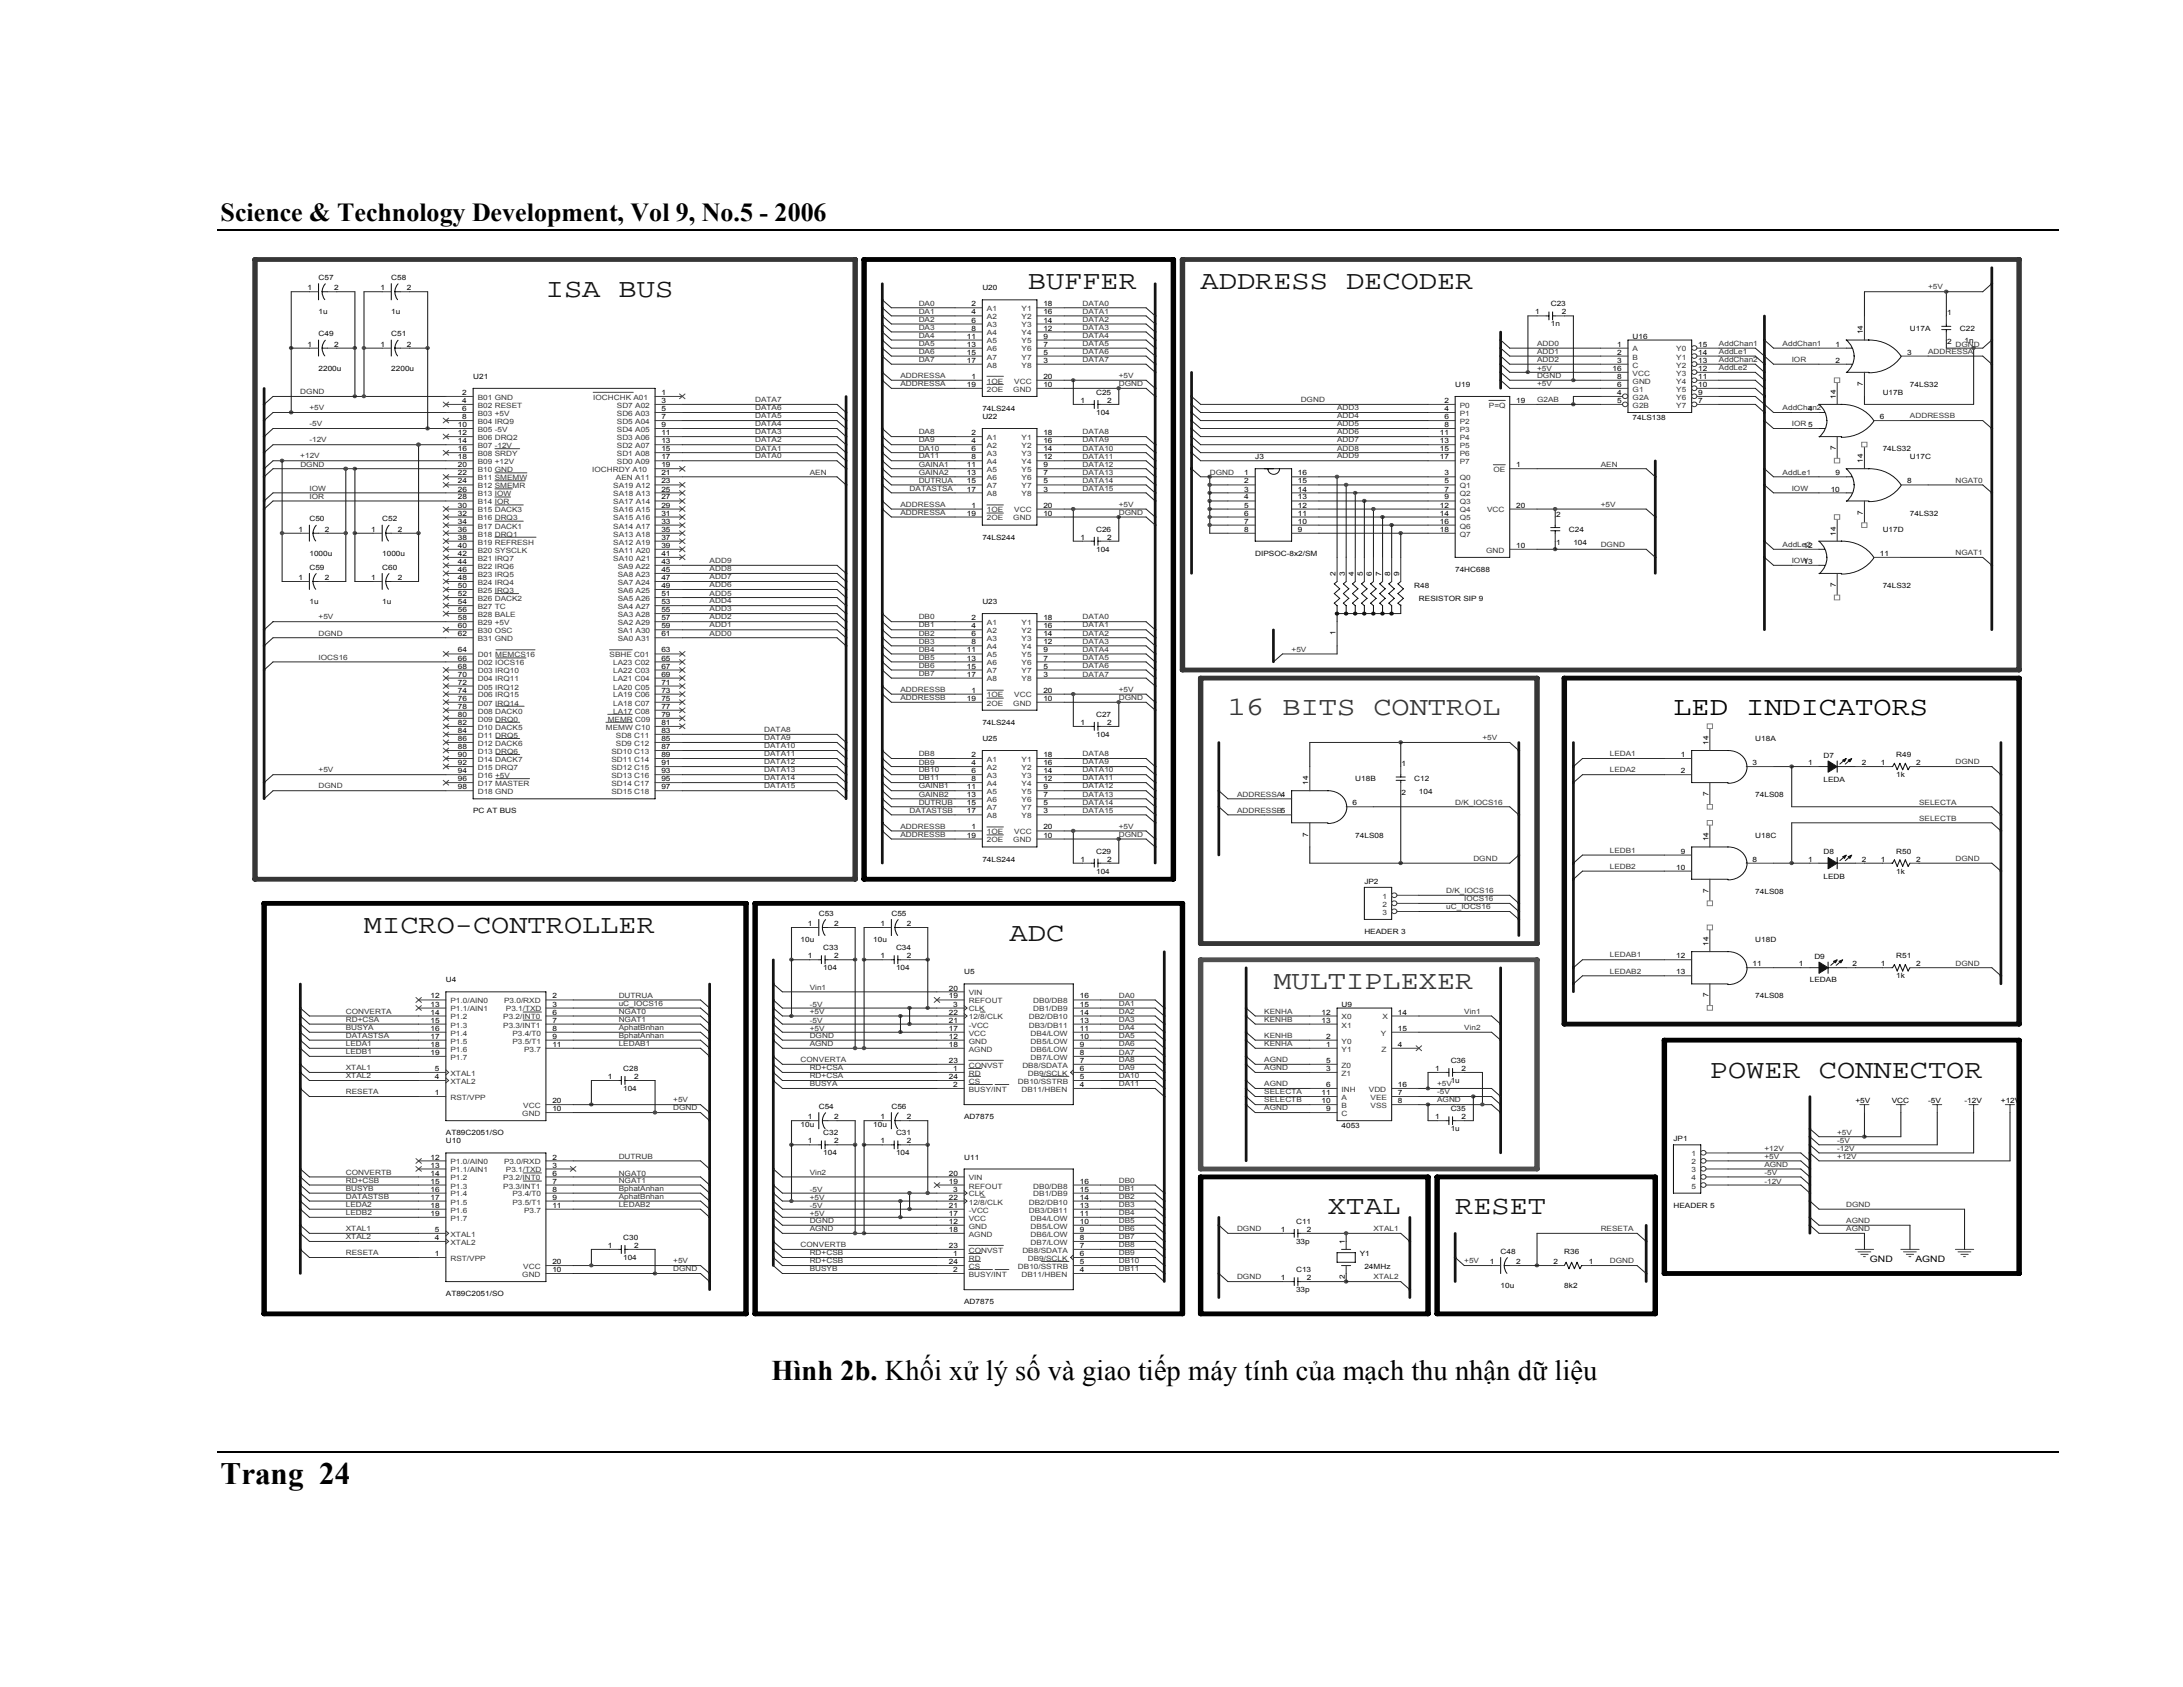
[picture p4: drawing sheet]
<svg xmlns="http://www.w3.org/2000/svg" width="279mm" height="216mm" viewBox="0 0 279 216" stroke-linecap="round" stroke-linejoin="round" font-family="sans-serif">
<defs><g id="words">
<text font-size="4" x="28.2" y="189.9">Trang 24</text>
<text font-size="3.6" x="98.8" y="176.6">Hình 2b. Khối xử lý số và giao tiếp máy tính của mạch thu nhận dữ liệu</text>
<g font-size="3.4" fill="#121212">
<text x="69.9" y="38">ISA BUS</text>
<text x="131.6" y="37">BUFFER</text>
<text x="153.7" y="37">ADDRESS DECODER</text>
<text x="46.6" y="119.4">MICRO-CONTROLLER</text>
<text x="129.2" y="120.4">ADC</text>
<text x="218.8" y="137.9">POWER CONNECTOR</text>
<text x="170" y="155.4">XTAL</text>
<text x="186.2" y="155.4">RESET</text>
</g>
<g font-size="3.4" fill="#363636">
<text x="157.2" y="91.6">16 BITS CONTROL</text>
<text x="163" y="126.6">MULTIPLEXER</text>
</g>
<text font-size="3.4" x="214.2" y="91.6">LED INDICATORS</text>
<text font-size="3.3" x="28.2" y="28.3">Science &amp; Technology Development, Vol 9, No.5 - 2006</text>
<g font-size="1.1">
<text x="239.3" y="161.5">GND</text>
<text x="245.2" y="161.5">AGND</text>
</g>
<g font-size=".9" fill="#090909">
<text x="40.8" y="35.8">C57</text>
<text x="50.1" y="35.8">C58</text>
<text x="40.8" y="40.2">1u</text>
<text x="50.1" y="40.2">1u</text>
<text x="125.7" y="37.1">U20</text>
<text x="198.5" y="39.2">C23</text>
<text x="198.5" y="41.8">1n</text>
<text x="40.8" y="43">C49</text>
<text x="40.8" y="47.5">2200u</text>
<text x="50.1" y="43">C51</text>
<text x="50.1" y="47.5">2200u</text>
<text x="209" y="43.4">U16</text>
<text x="244.5" y="42.3">U17A</text>
<text x="250.8" y="42.3">C22</text>
<text x="251.4" y="43.9">1n</text>
<text x="60.6" y="48.5">U21</text>
<text x="125.7" y="53.6">U22</text>
<text x="125.7" y="52.6">74LS244</text>
<text x="140.3" y="50.5">C25</text>
<text x="140.3" y="53.1">104</text>
<text x="186.2" y="49.5">U19</text>
<text x="209" y="53.7">74LS138</text>
<text x="241" y="50.5">U17B</text>
<text x="244.5" y="49.5">74LS32</text>
<text x="160.7" y="58.8">J3</text>
<text x="241" y="57.8">74LS32</text>
<text x="244.5" y="58.8">U17C</text>
<text x="244.5" y="66">74LS32</text>
<text x="39.6" y="66.7">C50</text>
<text x="39.6" y="71.1">1000u</text>
<text x="48.9" y="66.7">C52</text>
<text x="48.9" y="71.1">1000u</text>
<text x="125.7" y="69.1">74LS244</text>
<text x="140.3" y="68.1">C26</text>
<text x="140.3" y="70.6">104</text>
<text x="160.7" y="71.1">DIPSOC-8x2/SM</text>
<text x="200.8" y="68.1">C24</text>
<text x="201.4" y="69.7">104</text>
<text x="241" y="68.1">U17D</text>
<text x="39.6" y="72.9">C59</text>
<text x="39.6" y="77.3">1u</text>
<text x="48.9" y="72.9">C60</text>
<text x="48.9" y="77.3">1u</text>
<text x="125.7" y="77.3">U23</text>
<text x="181" y="75.3">R48</text>
<text x="181.6" y="76.9">RESISTOR SIP 9</text>
<text x="186.2" y="73.2">74HC688</text>
<text x="241" y="75.3">74LS32</text>
<text x="125.7" y="92.8">74LS244</text>
<text x="125.7" y="94.8">U25</text>
<text x="140.3" y="91.7">C27</text>
<text x="140.3" y="94.3">104</text>
<text x="224.7" y="94.8">U18A</text>
<text x="173.5" y="100">U18B</text>
<text x="181" y="100">C12</text>
<text x="181.6" y="101.6">104</text>
<text x="233.4" y="97">D7</text>
<text x="233.4" y="100.1">LEDA</text>
<text x="242.7" y="96.9">R49</text>
<text x="242.7" y="99.5">1k</text>
<text x="60.6" y="104.1">PC AT BUS</text>
<text x="173.5" y="107.2">74LS08</text>
<text x="224.7" y="107.2">U18C</text>
<text x="224.7" y="102">74LS08</text>
<text x="125.7" y="110.3">74LS244</text>
<text x="140.3" y="109.2">C29</text>
<text x="140.3" y="111.8">104</text>
<text x="174.6" y="113.1">JP2</text>
<text x="233.4" y="109.3">D8</text>
<text x="233.4" y="112.4">LEDB</text>
<text x="242.7" y="109.2">R50</text>
<text x="242.7" y="111.8">1k</text>
<text x="104.8" y="117.2">C53</text>
<text x="114.1" y="117.2">C55</text>
<text x="174.6" y="119.5">HEADER 3</text>
<text x="224.7" y="114.4">74LS08</text>
<text x="57.1" y="125.7">U4</text>
<text x="102.5" y="120.6">10u</text>
<text x="105.4" y="121.6">C33</text>
<text x="105.4" y="124.2">104</text>
<text x="111.8" y="120.6">10u</text>
<text x="114.7" y="121.6">C34</text>
<text x="114.7" y="124.2">104</text>
<text x="123.4" y="124.7">U5</text>
<text x="224.7" y="120.6">U18D</text>
<text x="231.6" y="125.7">LEDAB</text>
<text x="232.2" y="122.7">D9</text>
<text x="242.7" y="122.6">R51</text>
<text x="242.7" y="125.2">1k</text>
<text x="171.7" y="128.9">U9</text>
<text x="224.7" y="127.8">74LS08</text>
<text x="79.8" y="137.1">C28</text>
<text x="185.7" y="136">C36</text>
<text x="79.8" y="139.6">104</text>
<text x="104.8" y="141.9">C54</text>
<text x="114.1" y="141.9">C56</text>
<text x="123.4" y="143.2">AD7875</text>
<text x="185.7" y="142.2">C35</text>
<text x="185.7" y="138.6">1u</text>
<text x="57.1" y="146.3">U10</text>
<text x="57.1" y="145.3">AT89C2051/SO</text>
<text x="102.5" y="144.3">10u</text>
<text x="105.4" y="145.3">C32</text>
<text x="105.4" y="147.9">104</text>
<text x="111.8" y="144.3">10u</text>
<text x="114.7" y="145.3">C31</text>
<text x="114.7" y="147.9">104</text>
<text x="123.4" y="148.4">U11</text>
<text x="171.7" y="144.4">4053</text>
<text x="185.7" y="144.8">1u</text>
<text x="214.2" y="146">JP1</text>
<text x="214.2" y="154.6">HEADER 5</text>
<text x="79.8" y="158.7">C30</text>
<text x="79.8" y="161.3">104</text>
<text x="165.9" y="156.6">C11</text>
<text x="165.9" y="159.2">33p</text>
<text x="174" y="160.7">Y1</text>
<text x="192.1" y="160.4">C48</text>
<text x="200.2" y="160.4">R36</text>
<text x="57.1" y="165.9">AT89C2051/SO</text>
<text x="123.4" y="166.9">AD7875</text>
<text x="165.9" y="162.8">C13</text>
<text x="165.9" y="165.4">33p</text>
<text x="174.6" y="162.4">24MHz</text>
<text x="192.1" y="164.9">10u</text>
<text x="200.2" y="164.9">8k2</text>
</g>
<g font-size=".9">
<text x="39.4" y="37.1">1</text>
<text x="42.8" y="37.1">2</text>
<text x="48.7" y="37.1">1</text>
<text x="52.1" y="37.1">2</text>
<text x="124.3" y="39.2">2</text>
<text x="124.3" y="40.2">4</text>
<text x="124.3" y="41.3">6</text>
<text x="133.5" y="39.2">18</text>
<text x="133.5" y="40.2">16</text>
<text x="133.5" y="41.3">14</text>
<text x="196.5" y="40.2">1</text>
<text x="199.9" y="40.2">2</text>
<text x="249.2" y="40.3">1</text>
<text x="39.4" y="44.4">1</text>
<text x="42.8" y="44.4">2</text>
<text x="48.7" y="44.4">1</text>
<text x="52.1" y="44.4">2</text>
<text x="123.8" y="43.3">11</text>
<text x="123.8" y="44.4">13</text>
<text x="123.8" y="45.4">15</text>
<text x="123.8" y="46.4">17</text>
<text x="124.3" y="42.3">8</text>
<text x="133.5" y="42.3">12</text>
<text x="133.5" y="43.3">9</text>
<text x="133.5" y="44.4">7</text>
<text x="133.5" y="45.4">5</text>
<text x="133.5" y="46.4">3</text>
<text x="206.4" y="47.5">16</text>
<text x="207" y="44.4">1</text>
<text x="207" y="45.4">2</text>
<text x="207" y="46.4">3</text>
<text x="217.3" y="44.4">15</text>
<text x="217.3" y="45.4">14</text>
<text x="217.3" y="46.4">13</text>
<text x="217.3" y="47.5">12</text>
<text x="234.9" y="44.4">1</text>
<text x="234.9" y="46.4">2</text>
<text x="238.4" y="42.8" transform="rotate(-90 238.4 42.8)">14</text>
<text x="244.1" y="45.4">3</text>
<text x="249.2" y="44">2</text>
<text x="59.2" y="50.5">2</text>
<text x="59.2" y="51.6">4</text>
<text x="59.2" y="52.6">6</text>
<text x="59.2" y="53.6">8</text>
<text x="84.6" y="50.5">1</text>
<text x="84.6" y="51.6">3</text>
<text x="84.6" y="52.6">5</text>
<text x="84.6" y="53.6">7</text>
<text x="123.8" y="49.5">19</text>
<text x="124.3" y="48.5">1</text>
<text x="133.5" y="48.5">20</text>
<text x="133.5" y="49.5">10</text>
<text x="138.3" y="51.6">1</text>
<text x="141.7" y="51.6">2</text>
<text x="184.9" y="51.6">2</text>
<text x="184.9" y="52.6">4</text>
<text x="184.9" y="53.6">6</text>
<text x="194.1" y="51.6">19</text>
<text x="207" y="49.5">6</text>
<text x="207" y="50.5">4</text>
<text x="207" y="51.6">5</text>
<text x="207" y="48.5">8</text>
<text x="217.3" y="48.5">11</text>
<text x="217.3" y="49.5">10</text>
<text x="217.3" y="50.5">9</text>
<text x="217.3" y="51.6">7</text>
<text x="231.4" y="52.6">4</text>
<text x="234.9" y="51" transform="rotate(-90 234.9 51)">14</text>
<text x="238.4" y="49.4" transform="rotate(-90 238.4 49.4)">7</text>
<text x="240.6" y="53.6">6</text>
<text x="58.6" y="54.7">10</text>
<text x="58.6" y="55.7">12</text>
<text x="58.6" y="56.7">14</text>
<text x="58.6" y="57.8">16</text>
<text x="58.6" y="58.8">18</text>
<text x="58.6" y="59.8">20</text>
<text x="84.6" y="54.7">9</text>
<text x="84.6" y="55.7">11</text>
<text x="84.6" y="56.7">13</text>
<text x="84.6" y="57.8">15</text>
<text x="84.6" y="58.8">17</text>
<text x="84.6" y="59.8">19</text>
<text x="123.8" y="59.8">11</text>
<text x="124.3" y="55.7">2</text>
<text x="124.3" y="56.7">4</text>
<text x="124.3" y="57.8">6</text>
<text x="124.3" y="58.8">8</text>
<text x="133.5" y="55.7">18</text>
<text x="133.5" y="56.7">16</text>
<text x="133.5" y="57.8">14</text>
<text x="133.5" y="58.8">12</text>
<text x="133.5" y="59.8">9</text>
<text x="184.3" y="55.7">11</text>
<text x="184.3" y="56.7">13</text>
<text x="184.3" y="57.8">15</text>
<text x="184.3" y="58.8">17</text>
<text x="184.9" y="54.7">8</text>
<text x="194.1" y="59.8">1</text>
<text x="234.9" y="57.6" transform="rotate(-90 234.9 57.6)">7</text>
<text x="238.4" y="59.3" transform="rotate(-90 238.4 59.3)">14</text>
<text x="58.6" y="60.8">22</text>
<text x="58.6" y="61.9">24</text>
<text x="58.6" y="62.9">26</text>
<text x="58.6" y="63.9">28</text>
<text x="58.6" y="65">30</text>
<text x="58.6" y="66">32</text>
<text x="84.6" y="60.8">21</text>
<text x="84.6" y="61.9">23</text>
<text x="84.6" y="62.9">25</text>
<text x="84.6" y="63.9">27</text>
<text x="84.6" y="65">29</text>
<text x="84.6" y="66">31</text>
<text x="123.8" y="60.8">13</text>
<text x="123.8" y="61.9">15</text>
<text x="123.8" y="62.9">17</text>
<text x="123.8" y="66">19</text>
<text x="124.3" y="65">1</text>
<text x="133.5" y="65">20</text>
<text x="133.5" y="66">10</text>
<text x="133.5" y="60.8">7</text>
<text x="133.5" y="61.9">5</text>
<text x="133.5" y="62.9">3</text>
<text x="159.3" y="60.8">1</text>
<text x="159.3" y="61.9">2</text>
<text x="159.3" y="62.9">3</text>
<text x="159.3" y="63.9">4</text>
<text x="159.3" y="65">5</text>
<text x="159.3" y="66">6</text>
<text x="166.1" y="60.8">16</text>
<text x="166.1" y="61.9">15</text>
<text x="166.1" y="62.9">14</text>
<text x="166.1" y="63.9">13</text>
<text x="166.1" y="65">12</text>
<text x="166.1" y="66">11</text>
<text x="184.3" y="65">12</text>
<text x="184.3" y="66">14</text>
<text x="184.9" y="60.8">3</text>
<text x="184.9" y="61.9">5</text>
<text x="184.9" y="62.9">7</text>
<text x="184.9" y="63.9">9</text>
<text x="194.1" y="65">20</text>
<text x="234.3" y="62.9">10</text>
<text x="234.9" y="60.8">9</text>
<text x="238.4" y="65.9" transform="rotate(-90 238.4 65.9)">7</text>
<text x="244.1" y="61.9">8</text>
<text x="38.2" y="68.1">1</text>
<text x="41.6" y="68.1">2</text>
<text x="47.5" y="68.1">1</text>
<text x="50.9" y="68.1">2</text>
<text x="58.6" y="67">34</text>
<text x="58.6" y="68.1">36</text>
<text x="58.6" y="69.1">38</text>
<text x="58.6" y="70.1">40</text>
<text x="58.6" y="71.1">42</text>
<text x="84.6" y="67">33</text>
<text x="84.6" y="68.1">35</text>
<text x="84.6" y="69.1">37</text>
<text x="84.6" y="70.1">39</text>
<text x="84.6" y="71.1">41</text>
<text x="138.3" y="69.1">1</text>
<text x="141.7" y="69.1">2</text>
<text x="159.3" y="67">7</text>
<text x="159.3" y="68.1">8</text>
<text x="166.1" y="67">10</text>
<text x="166.1" y="68.1">9</text>
<text x="184.3" y="67">16</text>
<text x="184.3" y="68.1">18</text>
<text x="194.1" y="70.1">10</text>
<text x="199.2" y="69.8">1</text>
<text x="199.2" y="66.1">2</text>
<text x="230.8" y="70.1">12</text>
<text x="234.9" y="68.5" transform="rotate(-90 234.9 68.5)">14</text>
<text x="240.6" y="71.1">11</text>
<text x="38.2" y="74.2">1</text>
<text x="41.6" y="74.2">2</text>
<text x="47.5" y="74.2">1</text>
<text x="50.9" y="74.2">2</text>
<text x="58.6" y="72.2">44</text>
<text x="58.6" y="73.2">46</text>
<text x="58.6" y="74.2">48</text>
<text x="58.6" y="75.3">50</text>
<text x="58.6" y="76.3">52</text>
<text x="58.6" y="77.3">54</text>
<text x="84.6" y="72.2">43</text>
<text x="84.6" y="73.2">45</text>
<text x="84.6" y="74.2">47</text>
<text x="84.6" y="75.3">49</text>
<text x="84.6" y="76.3">51</text>
<text x="84.6" y="77.3">53</text>
<text x="170.9" y="73.7" transform="rotate(-90 170.9 73.7)">2</text>
<text x="172.1" y="73.7" transform="rotate(-90 172.1 73.7)">3</text>
<text x="173.3" y="73.7" transform="rotate(-90 173.3 73.7)">4</text>
<text x="174.4" y="73.7" transform="rotate(-90 174.4 73.7)">5</text>
<text x="175.6" y="73.7" transform="rotate(-90 175.6 73.7)">6</text>
<text x="176.8" y="73.7" transform="rotate(-90 176.8 73.7)">7</text>
<text x="177.9" y="73.7" transform="rotate(-90 177.9 73.7)">8</text>
<text x="179.1" y="73.7" transform="rotate(-90 179.1 73.7)">9</text>
<text x="230.8" y="72.2">13</text>
<text x="234.9" y="75.1" transform="rotate(-90 234.9 75.1)">7</text>
<text x="58.6" y="78.4">56</text>
<text x="58.6" y="79.4">58</text>
<text x="58.6" y="80.4">60</text>
<text x="58.6" y="81.4">62</text>
<text x="58.6" y="83.5">64</text>
<text x="84.6" y="78.4">55</text>
<text x="84.6" y="79.4">57</text>
<text x="84.6" y="80.4">59</text>
<text x="84.6" y="81.4">61</text>
<text x="84.6" y="83.5">63</text>
<text x="123.8" y="83.5">11</text>
<text x="124.3" y="79.4">2</text>
<text x="124.3" y="80.4">4</text>
<text x="124.3" y="81.4">6</text>
<text x="124.3" y="82.5">8</text>
<text x="133.5" y="79.4">18</text>
<text x="133.5" y="80.4">16</text>
<text x="133.5" y="81.4">14</text>
<text x="133.5" y="82.5">12</text>
<text x="133.5" y="83.5">9</text>
<text x="170.9" y="81.3" transform="rotate(-90 170.9 81.3)">1</text>
<text x="58.6" y="84.5">66</text>
<text x="58.6" y="85.6">68</text>
<text x="58.6" y="86.6">70</text>
<text x="58.6" y="87.6">72</text>
<text x="58.6" y="88.6">74</text>
<text x="58.6" y="89.7">76</text>
<text x="84.6" y="84.5">65</text>
<text x="84.6" y="85.6">67</text>
<text x="84.6" y="86.6">69</text>
<text x="84.6" y="87.6">71</text>
<text x="84.6" y="88.6">73</text>
<text x="84.6" y="89.7">75</text>
<text x="123.8" y="84.5">13</text>
<text x="123.8" y="85.6">15</text>
<text x="123.8" y="86.6">17</text>
<text x="123.8" y="89.7">19</text>
<text x="124.3" y="88.6">1</text>
<text x="133.5" y="88.6">20</text>
<text x="133.5" y="89.7">10</text>
<text x="133.5" y="84.5">7</text>
<text x="133.5" y="85.6">5</text>
<text x="133.5" y="86.6">3</text>
<text x="58.6" y="90.7">78</text>
<text x="58.6" y="91.7">80</text>
<text x="58.6" y="92.8">82</text>
<text x="58.6" y="93.8">84</text>
<text x="58.6" y="94.8">86</text>
<text x="58.6" y="95.9">88</text>
<text x="84.6" y="90.7">77</text>
<text x="84.6" y="91.7">79</text>
<text x="84.6" y="92.8">81</text>
<text x="84.6" y="93.8">83</text>
<text x="84.6" y="94.8">85</text>
<text x="84.6" y="95.9">87</text>
<text x="138.3" y="92.8">1</text>
<text x="141.7" y="92.8">2</text>
<text x="218.7" y="95.3" transform="rotate(-90 218.7 95.3)">14</text>
<text x="58.6" y="96.9">90</text>
<text x="58.6" y="97.9">92</text>
<text x="58.6" y="99">94</text>
<text x="58.6" y="100">96</text>
<text x="58.6" y="101">98</text>
<text x="84.6" y="96.9">89</text>
<text x="84.6" y="97.9">91</text>
<text x="84.6" y="99">93</text>
<text x="84.6" y="100">95</text>
<text x="84.6" y="101">97</text>
<text x="123.8" y="101">11</text>
<text x="124.3" y="96.9">2</text>
<text x="124.3" y="97.9">4</text>
<text x="124.3" y="99">6</text>
<text x="124.3" y="100">8</text>
<text x="133.5" y="96.9">18</text>
<text x="133.5" y="97.9">16</text>
<text x="133.5" y="99">14</text>
<text x="133.5" y="100">12</text>
<text x="133.5" y="101">9</text>
<text x="167.4" y="100.5" transform="rotate(-90 167.4 100.5)">14</text>
<text x="179.4" y="98">1</text>
<text x="179.4" y="101.7">2</text>
<text x="215.1" y="96.9">1</text>
<text x="215.1" y="99">2</text>
<text x="218.7" y="101.9" transform="rotate(-90 218.7 101.9)">7</text>
<text x="224.3" y="97.9">3</text>
<text x="231.4" y="97.9">1</text>
<text x="238.3" y="97.9">2</text>
<text x="240.7" y="97.9">1</text>
<text x="245.3" y="97.9">2</text>
<text x="123.8" y="102">13</text>
<text x="123.8" y="103.1">15</text>
<text x="123.8" y="104.1">17</text>
<text x="123.8" y="107.2">19</text>
<text x="124.3" y="106.2">1</text>
<text x="133.5" y="106.2">20</text>
<text x="133.5" y="107.2">10</text>
<text x="133.5" y="102">7</text>
<text x="133.5" y="103.1">5</text>
<text x="133.5" y="104.1">3</text>
<text x="167.4" y="107.1" transform="rotate(-90 167.4 107.1)">7</text>
<text x="173.1" y="103.1">6</text>
<text x="218.7" y="107.7" transform="rotate(-90 218.7 107.7)">14</text>
<text x="138.3" y="110.3">1</text>
<text x="141.7" y="110.3">2</text>
<text x="214.5" y="111.3">10</text>
<text x="215.1" y="109.2">9</text>
<text x="224.3" y="110.3">8</text>
<text x="231.4" y="110.3">1</text>
<text x="238.3" y="110.3">2</text>
<text x="240.7" y="110.3">1</text>
<text x="245.3" y="110.3">2</text>
<text x="103.4" y="118.5">1</text>
<text x="106.8" y="118.5">2</text>
<text x="112.7" y="118.5">1</text>
<text x="116.1" y="118.5">2</text>
<text x="218.7" y="114.3" transform="rotate(-90 218.7 114.3)">7</text>
<text x="103.4" y="122.6">1</text>
<text x="106.8" y="122.6">2</text>
<text x="112.7" y="122.6">1</text>
<text x="116.1" y="122.6">2</text>
<text x="214.5" y="122.6">12</text>
<text x="214.5" y="124.7">13</text>
<text x="218.7" y="121.1" transform="rotate(-90 218.7 121.1)">14</text>
<text x="224.3" y="123.7">11</text>
<text x="230.3" y="123.7">1</text>
<text x="237.1" y="123.7">2</text>
<text x="240.7" y="123.7">1</text>
<text x="245.3" y="123.7">2</text>
<text x="55.1" y="127.8">12</text>
<text x="55.1" y="128.8">13</text>
<text x="55.1" y="129.9">14</text>
<text x="55.1" y="130.9">15</text>
<text x="55.1" y="131.9">16</text>
<text x="70.7" y="127.8">2</text>
<text x="70.7" y="128.8">3</text>
<text x="70.7" y="129.9">6</text>
<text x="70.7" y="130.9">7</text>
<text x="70.7" y="131.9">8</text>
<text x="121.4" y="126.8">20</text>
<text x="121.4" y="127.8">19</text>
<text x="121.4" y="130.9">21</text>
<text x="121.4" y="131.9">17</text>
<text x="121.4" y="129.9">22</text>
<text x="122" y="128.8">3</text>
<text x="138.2" y="127.8">16</text>
<text x="138.2" y="128.8">15</text>
<text x="138.2" y="129.9">14</text>
<text x="138.2" y="130.9">13</text>
<text x="138.2" y="131.9">11</text>
<text x="169.1" y="129.9">12</text>
<text x="169.1" y="130.9">13</text>
<text x="178.9" y="129.9">14</text>
<text x="178.9" y="131.9">15</text>
<text x="218.7" y="127.7" transform="rotate(-90 218.7 127.7)">7</text>
<text x="55.1" y="132.9">17</text>
<text x="55.1" y="134">18</text>
<text x="55.1" y="135">19</text>
<text x="55.7" y="137.1">5</text>
<text x="70.7" y="132.9">9</text>
<text x="70.7" y="134">11</text>
<text x="121.4" y="134">18</text>
<text x="121.4" y="132.9">12</text>
<text x="121.4" y="136">23</text>
<text x="122" y="137.1">1</text>
<text x="138.2" y="132.9">10</text>
<text x="138.2" y="134">9</text>
<text x="138.2" y="135">8</text>
<text x="138.2" y="136">7</text>
<text x="138.2" y="137.1">6</text>
<text x="169.7" y="132.9">2</text>
<text x="169.7" y="134">1</text>
<text x="169.7" y="136">5</text>
<text x="169.7" y="137.1">3</text>
<text x="178.9" y="134">4</text>
<text x="183.7" y="137.1">1</text>
<text x="187.1" y="137.1">2</text>
<text x="55.7" y="140.1">1</text>
<text x="55.7" y="138.1">4</text>
<text x="70.7" y="142.2">10</text>
<text x="70.7" y="141.2">20</text>
<text x="77.8" y="138.1">1</text>
<text x="81.2" y="138.1">2</text>
<text x="103.4" y="143.2">1</text>
<text x="106.8" y="143.2">2</text>
<text x="112.7" y="143.2">1</text>
<text x="116.1" y="143.2">2</text>
<text x="121.4" y="138.1">24</text>
<text x="122" y="139.1">2</text>
<text x="138.2" y="138.1">5</text>
<text x="138.2" y="139.1">4</text>
<text x="169.1" y="140.1">11</text>
<text x="169.1" y="141.2">10</text>
<text x="169.7" y="139.1">6</text>
<text x="169.7" y="142.2">9</text>
<text x="178.9" y="139.1">16</text>
<text x="178.9" y="141.2">8</text>
<text x="178.9" y="140.1">7</text>
<text x="183.7" y="143.2">1</text>
<text x="187.1" y="143.2">2</text>
<text x="237.5" y="141.2">+5V</text>
<text x="242.1" y="141.2">VCC</text>
<text x="246.8" y="141.2">-5V</text>
<text x="251.4" y="141.2">-12V</text>
<text x="256.1" y="141.2">+12V</text>
<text x="55.1" y="148.4">12</text>
<text x="55.1" y="149.4">13</text>
<text x="70.7" y="148.4">2</text>
<text x="70.7" y="149.4">3</text>
<text x="103.4" y="146.3">1</text>
<text x="106.8" y="146.3">2</text>
<text x="112.7" y="146.3">1</text>
<text x="116.1" y="146.3">2</text>
<text x="55.1" y="150.5">14</text>
<text x="55.1" y="151.5">15</text>
<text x="55.1" y="152.5">16</text>
<text x="55.1" y="153.5">17</text>
<text x="55.1" y="154.6">18</text>
<text x="55.1" y="155.6">19</text>
<text x="70.7" y="150.5">6</text>
<text x="70.7" y="151.5">7</text>
<text x="70.7" y="152.5">8</text>
<text x="70.7" y="153.5">9</text>
<text x="70.7" y="154.6">11</text>
<text x="121.4" y="150.5">20</text>
<text x="121.4" y="151.5">19</text>
<text x="121.4" y="154.6">21</text>
<text x="121.4" y="155.6">17</text>
<text x="121.4" y="153.5">22</text>
<text x="122" y="152.5">3</text>
<text x="138.2" y="151.5">16</text>
<text x="138.2" y="152.5">15</text>
<text x="138.2" y="153.5">14</text>
<text x="138.2" y="154.6">13</text>
<text x="138.2" y="155.6">11</text>
<text x="55.7" y="160.7">1</text>
<text x="55.7" y="157.6">5</text>
<text x="55.7" y="158.7">4</text>
<text x="70.7" y="161.8">20</text>
<text x="77.8" y="159.7">1</text>
<text x="81.2" y="159.7">2</text>
<text x="121.4" y="157.6">18</text>
<text x="121.4" y="156.6">12</text>
<text x="121.4" y="159.7">23</text>
<text x="121.4" y="161.8">24</text>
<text x="122" y="160.7">1</text>
<text x="138.2" y="156.6">10</text>
<text x="138.2" y="157.6">9</text>
<text x="138.2" y="158.7">8</text>
<text x="138.2" y="159.7">7</text>
<text x="138.2" y="160.7">6</text>
<text x="138.2" y="161.8">5</text>
<text x="163.9" y="157.6">1</text>
<text x="167.3" y="157.6">2</text>
<text x="172.1" y="159.2" transform="rotate(-90 172.1 159.2)">1</text>
<text x="190.7" y="161.8">1</text>
<text x="194.1" y="161.8">2</text>
<text x="198.8" y="161.8">2</text>
<text x="203.4" y="161.8">1</text>
<text x="70.7" y="162.8">10</text>
<text x="122" y="162.8">2</text>
<text x="138.2" y="162.8">4</text>
<text x="163.9" y="163.8">1</text>
<text x="167.3" y="163.8">2</text>
<text x="172.1" y="163.7" transform="rotate(-90 172.1 163.7)">2</text>
</g>
<g font-size=".9" fill="#363636">
<text x="117.6" y="41.2">DA2</text>
<text x="117.6" y="40.1">DA1</text>
<text x="117.6" y="39.1">DA0</text>
<text x="138.5" y="39.1">DATA0</text>
<text x="138.5" y="41.2">DATA2</text>
<text x="138.5" y="40.1">DATA1</text>
<text x="246.8" y="37">+5V</text>
<text x="117.6" y="42.2">DA3</text>
<text x="117.6" y="44.3">DA5</text>
<text x="117.6" y="46.3">DA7</text>
<text x="117.6" y="43.2">DA4</text>
<text x="117.6" y="45.3">DA6</text>
<text x="138.5" y="43.2">DATA4</text>
<text x="138.5" y="42.2">DATA3</text>
<text x="138.5" y="44.3">DATA5</text>
<text x="138.5" y="46.3">DATA7</text>
<text x="138.5" y="45.3">DATA6</text>
<text x="196.7" y="47.5">+5V</text>
<text x="196.7" y="44.3">ADD0</text>
<text x="196.7" y="46.3">ADD2</text>
<text x="196.7" y="45.3">ADD1</text>
<text x="220" y="45.3">AddLe1</text>
<text x="220" y="46.3">AddChan2</text>
<text x="220" y="47.3">AddLe2</text>
<text x="220" y="44.3">AddChan1</text>
<text x="228.2" y="44.3">AddChan1</text>
<text x="229.3" y="46.3">IOR</text>
<text x="246.8" y="45.3">ADDRESSA</text>
<text x="250.3" y="44.4">DGND</text>
<text x="38.4" y="50.4">DGND</text>
<text x="39.6" y="52.5">+5V</text>
<text x="96.6" y="52.5">DATA6</text>
<text x="96.6" y="51.5">DATA7</text>
<text x="96.6" y="53.5">DATA5</text>
<text x="115.3" y="48.4">ADDRESSA</text>
<text x="115.3" y="49.4">ADDRESSA</text>
<text x="143.2" y="48.4">+5V</text>
<text x="143.2" y="49.4">DGND</text>
<text x="166.5" y="51.5">DGND</text>
<text x="171.1" y="53.5">ADD4</text>
<text x="171.1" y="52.5">ADD3</text>
<text x="196.7" y="49.4">+5V</text>
<text x="196.7" y="51.5">G2AB</text>
<text x="196.7" y="48.4">DGND</text>
<text x="228.2" y="52.5">AddChan2</text>
<text x="244.5" y="53.5">ADDRESSB</text>
<text x="38.4" y="58.7">+12V</text>
<text x="38.4" y="59.7">DGND</text>
<text x="39.6" y="54.6">-5V</text>
<text x="39.6" y="56.6">-12V</text>
<text x="96.6" y="58.7">DATA0</text>
<text x="96.6" y="56.6">DATA2</text>
<text x="96.6" y="57.7">DATA1</text>
<text x="96.6" y="54.6">DATA4</text>
<text x="96.6" y="55.6">DATA3</text>
<text x="117.6" y="58.7">DA11</text>
<text x="117.6" y="59.7">GAINA1</text>
<text x="117.6" y="56.6">DA9</text>
<text x="117.6" y="57.7">DA10</text>
<text x="117.6" y="55.6">DA8</text>
<text x="138.5" y="59.7">DATA12</text>
<text x="138.5" y="57.7">DATA10</text>
<text x="138.5" y="55.6">DATA8</text>
<text x="138.5" y="58.8">DATA11</text>
<text x="138.5" y="56.6">DATA9</text>
<text x="171.1" y="55.6">ADD6</text>
<text x="171.1" y="54.6">ADD5</text>
<text x="171.1" y="58.7">ADD9</text>
<text x="171.1" y="57.7">ADD8</text>
<text x="171.1" y="56.6">ADD7</text>
<text x="204.9" y="59.7">AEN</text>
<text x="229.3" y="54.6">IOR 5</text>
<text x="39.6" y="62.8">IOW</text>
<text x="39.6" y="63.8">IOR</text>
<text x="103.6" y="60.7">AEN</text>
<text x="115.3" y="64.9">ADDRESSA</text>
<text x="115.3" y="65.9">ADDRESSA</text>
<text x="116.4" y="62.8">DATASTSA</text>
<text x="117.6" y="61.8">DUTRUA</text>
<text x="117.6" y="60.7">GAINA2</text>
<text x="138.5" y="61.8">DATA14</text>
<text x="138.5" y="62.8">DATA15</text>
<text x="138.5" y="60.7">DATA13</text>
<text x="143.2" y="64.9">+5V</text>
<text x="143.2" y="65.9">DGND</text>
<text x="154.8" y="60.7">DGND</text>
<text x="204.9" y="64.9">+5V</text>
<text x="228.2" y="60.7">AddLe1</text>
<text x="229.3" y="62.8">IOW</text>
<text x="250.3" y="61.8">NGAT0</text>
<text x="204.9" y="70">DGND</text>
<text x="228.2" y="70">AddLe2</text>
<text x="250.3" y="71">NGAT1</text>
<text x="90.8" y="73.1">ADD8</text>
<text x="90.8" y="72.1">ADD9</text>
<text x="90.8" y="74.1">ADD7</text>
<text x="90.8" y="76.3">ADD5</text>
<text x="90.8" y="77.2">ADD4</text>
<text x="90.8" y="75.2">ADD6</text>
<text x="229.3" y="72.1">IOW</text>
<text x="40.8" y="81.3">DGND</text>
<text x="40.8" y="79.3">+5V</text>
<text x="90.8" y="81.3">ADD0</text>
<text x="90.8" y="78.3">ADD3</text>
<text x="90.8" y="79.3">ADD2</text>
<text x="90.8" y="80.3">ADD1</text>
<text x="117.6" y="82.4">DB3</text>
<text x="117.6" y="81.3">DB2</text>
<text x="117.6" y="83.4">DB4</text>
<text x="117.6" y="79.3">DB0</text>
<text x="117.6" y="80.3">DB1</text>
<text x="138.5" y="81.3">DATA2</text>
<text x="138.5" y="82.4">DATA3</text>
<text x="138.5" y="83.4">DATA4</text>
<text x="138.5" y="79.3">DATA0</text>
<text x="138.5" y="80.3">DATA1</text>
<text x="165.3" y="83.4">+5V</text>
<text x="40.8" y="84.4">IOCS16</text>
<text x="115.3" y="89.6">ADDRESSB</text>
<text x="115.3" y="88.5">ADDRESSB</text>
<text x="117.6" y="85.4">DB6</text>
<text x="117.6" y="84.4">DB5</text>
<text x="117.6" y="86.5">DB7</text>
<text x="138.5" y="84.4">DATA5</text>
<text x="138.5" y="85.4">DATA6</text>
<text x="138.5" y="86.6">DATA7</text>
<text x="143.2" y="89.6">DGND</text>
<text x="143.2" y="88.5">+5V</text>
<text x="97.8" y="95.8">DATA10</text>
<text x="97.8" y="93.7">DATA8</text>
<text x="97.8" y="94.7">DATA9</text>
<text x="189.7" y="94.7">+5V</text>
<text x="40.8" y="100.9">DGND</text>
<text x="40.8" y="98.8">+5V</text>
<text x="97.8" y="98.8">DATA13</text>
<text x="97.8" y="99.9">DATA14</text>
<text x="97.8" y="97.8">DATA12</text>
<text x="97.8" y="96.8">DATA11</text>
<text x="97.8" y="100.9">DATA15</text>
<text x="117.6" y="99.9">DB11</text>
<text x="117.6" y="97.9">DB9</text>
<text x="117.6" y="98.8">DB10</text>
<text x="117.6" y="101.9">GAINB2</text>
<text x="117.6" y="96.8">DB8</text>
<text x="117.6" y="100.9">GAINB1</text>
<text x="138.5" y="100.9">DATA12</text>
<text x="138.5" y="97.8">DATA9</text>
<text x="138.5" y="99.9">DATA11</text>
<text x="138.5" y="96.8">DATA8</text>
<text x="138.5" y="101.9">DATA13</text>
<text x="138.5" y="98.8">DATA10</text>
<text x="158.3" y="101.9">ADDRESSA4</text>
<text x="206" y="96.8">LEDA1</text>
<text x="206" y="98.8">LEDA2</text>
<text x="250.3" y="97.8">DGND</text>
<text x="115.3" y="106.1">ADDRESSB</text>
<text x="115.3" y="107.1">ADDRESSB</text>
<text x="116.4" y="104.1">DATASTSB</text>
<text x="117.6" y="103">DUTRUB</text>
<text x="138.5" y="103">DATA14</text>
<text x="138.5" y="104">DATA15</text>
<text x="143.2" y="106.1">+5V</text>
<text x="143.2" y="107.1">DGND</text>
<text x="158.3" y="104">ADDRESSB5</text>
<text x="186.2" y="103">D/K_IOCS16</text>
<text x="245.6" y="103">SELECTA</text>
<text x="245.6" y="105">SELECTB</text>
<text x="188.6" y="110.2">DGND</text>
<text x="206" y="111.2">LEDB2</text>
<text x="206" y="109.2">LEDB1</text>
<text x="250.3" y="110.2">DGND</text>
<text x="185.1" y="114.3">D/K_IOCS16</text>
<text x="185.1" y="116.4">uC_IOCS16</text>
<text x="187.4" y="115.3">IOCS16</text>
<text x="206" y="124.6">LEDAB2</text>
<text x="206" y="122.5">LEDAB1</text>
<text x="250.3" y="123.6">DGND</text>
<text x="44.3" y="129.8">CONVERTA</text>
<text x="44.3" y="130.8">RD+CSA</text>
<text x="44.3" y="131.8">BUSYA</text>
<text x="79.2" y="130.8">NGAT1</text>
<text x="79.2" y="129.8">NGAT0</text>
<text x="79.2" y="131.8">AphatBnhan</text>
<text x="79.2" y="128.7">uC_IOCS16</text>
<text x="79.2" y="127.7">DUTRUA</text>
<text x="103.6" y="131.9">+5V</text>
<text x="103.6" y="128.8">-5V</text>
<text x="103.6" y="129.8">+5V</text>
<text x="103.6" y="130.9">-5V</text>
<text x="103.6" y="126.7">Vin1</text>
<text x="143.2" y="128.7">DA1</text>
<text x="143.2" y="131.8">DA4</text>
<text x="143.2" y="127.7">DA0</text>
<text x="143.2" y="130.8">DA3</text>
<text x="143.2" y="129.8">DA2</text>
<text x="161.8" y="129.8">KENHA</text>
<text x="161.8" y="130.8">KENHB</text>
<text x="187.4" y="129.8">Vin1</text>
<text x="187.4" y="131.8">Vin2</text>
<text x="44.3" y="133.9">LEDA1</text>
<text x="44.3" y="138">XTAL2</text>
<text x="44.3" y="132.8">DATASTSA</text>
<text x="44.3" y="134.9">LEDB1</text>
<text x="44.3" y="136.9">XTAL1</text>
<text x="79.2" y="132.8">BphatAnhan</text>
<text x="79.2" y="133.9">LEDAB1</text>
<text x="102.5" y="135.9">CONVERTA</text>
<text x="103.6" y="133.9">AGND</text>
<text x="103.6" y="136.9">RD+CSA</text>
<text x="103.6" y="138">RD+CSA</text>
<text x="103.6" y="132.8">DGND</text>
<text x="143.2" y="138">DA10</text>
<text x="143.2" y="132.8">DA5</text>
<text x="143.2" y="135.9">DA8</text>
<text x="143.2" y="136.9">DA9</text>
<text x="143.2" y="133.9">DA6</text>
<text x="143.2" y="135">DA7</text>
<text x="161.8" y="132.8">KENHB</text>
<text x="161.8" y="133.9">KENHA</text>
<text x="161.8" y="135.9">AGND</text>
<text x="161.8" y="136.9">AGND</text>
<text x="44.3" y="140">RESETA</text>
<text x="86.2" y="142.1">DGND</text>
<text x="86.2" y="141.1">+5V</text>
<text x="103.6" y="139">BUSYA</text>
<text x="143.2" y="139">DA11</text>
<text x="161.8" y="141.1">SELECTB</text>
<text x="161.8" y="139">AGND</text>
<text x="161.8" y="142.1">AGND</text>
<text x="161.8" y="140">SELECTA</text>
<text x="183.9" y="140">-5V</text>
<text x="183.9" y="141.1">AGND</text>
<text x="183.9" y="139">+5V</text>
<text x="79.2" y="148.3">DUTRUB</text>
<text x="225.8" y="147.3">+12V</text>
<text x="225.8" y="148.3">+5V</text>
<text x="225.8" y="149.3">AGND</text>
<text x="235.1" y="146.2">-5V</text>
<text x="235.1" y="145.3">+5V</text>
<text x="235.1" y="148.3">+12V</text>
<text x="235.1" y="147.3">-12V</text>
<text x="44.3" y="153.4">DATASTSB</text>
<text x="44.3" y="154.5">LEDA2</text>
<text x="44.3" y="150.3">CONVERTB</text>
<text x="44.3" y="152.4">BUSYB</text>
<text x="44.3" y="155.5">LEDB2</text>
<text x="44.3" y="151.4">RD+CSB</text>
<text x="79.2" y="154.5">LEDAB2</text>
<text x="79.2" y="150.5">NGAT0</text>
<text x="79.2" y="153.4">AphatBnhan</text>
<text x="79.2" y="151.4">NGAT1</text>
<text x="79.2" y="152.4">BphatAnhan</text>
<text x="103.6" y="153.5">+5V</text>
<text x="103.6" y="152.5">-5V</text>
<text x="103.6" y="155.6">+5V</text>
<text x="103.6" y="154.6">-5V</text>
<text x="103.6" y="150.3">Vin2</text>
<text x="143.2" y="155.5">DB4</text>
<text x="143.2" y="151.4">DB0</text>
<text x="143.2" y="154.5">DB3</text>
<text x="143.2" y="152.4">DB1</text>
<text x="143.2" y="153.4">DB2</text>
<text x="225.8" y="150.3">-5V</text>
<text x="225.8" y="151.5">-12V</text>
<text x="236.3" y="154.5">DGND</text>
<text x="44.3" y="160.7">RESETA</text>
<text x="44.3" y="157.6">XTAL1</text>
<text x="44.3" y="158.6">XTAL2</text>
<text x="86.2" y="161.7">+5V</text>
<text x="102.5" y="159.6">CONVERTB</text>
<text x="103.6" y="156.5">DGND</text>
<text x="103.6" y="157.6">AGND</text>
<text x="103.6" y="161.7">RD+CSB</text>
<text x="103.6" y="160.7">RD+CSB</text>
<text x="143.2" y="157.6">DB6</text>
<text x="143.2" y="158.6">DB7</text>
<text x="143.2" y="161.7">DB10</text>
<text x="143.2" y="159.6">DB8</text>
<text x="143.2" y="156.5">DB5</text>
<text x="143.2" y="160.7">DB9</text>
<text x="158.3" y="157.6">DGND</text>
<text x="175.8" y="157.6">XTAL1</text>
<text x="187.4" y="161.7">+5V</text>
<text x="204.9" y="157.6">RESETA</text>
<text x="206" y="161.7">DGND</text>
<text x="236.3" y="157.6">AGND</text>
<text x="236.3" y="156.5">AGND</text>
<text x="86.2" y="162.7">DGND</text>
<text x="103.6" y="162.7">BUSYB</text>
<text x="143.2" y="162.7">DB11</text>
<text x="158.3" y="163.7">DGND</text>
<text x="175.8" y="163.7">XTAL2</text>
</g>
<g font-size=".9" fill="#373737">
<text x="126.3" y="39.8">A1</text>
<text x="126.3" y="40.9">A2</text>
<text x="126.3" y="41.9">A3</text>
<text x="130.7" y="39.8">Y1</text>
<text x="130.7" y="40.9">Y2</text>
<text x="130.7" y="41.9">Y3</text>
<text x="126.3" y="42.9">A4</text>
<text x="126.3" y="43.9">A5</text>
<text x="126.3" y="45">A6</text>
<text x="126.3" y="46">A7</text>
<text x="126.3" y="47">A8</text>
<text x="130.7" y="42.9">Y4</text>
<text x="130.7" y="43.9">Y5</text>
<text x="130.7" y="45">Y6</text>
<text x="130.7" y="46">Y7</text>
<text x="130.7" y="47">Y8</text>
<text x="209" y="45">A</text>
<text x="209" y="46">B</text>
<text x="209" y="47">C</text>
<text x="214.5" y="45">Y0</text>
<text x="214.5" y="46">Y1</text>
<text x="214.5" y="47">Y2</text>
<text x="61.2" y="51.2">B01 GND</text>
<text x="61.2" y="52.2">B02 RESET</text>
<text x="61.2" y="53.2">B03 +5V</text>
<text x="75.9" y="51.2">IOCHCHK A01</text>
<text x="79" y="52.2">SD7 A02</text>
<text x="79" y="53.2">SD6 A03</text>
<text x="126.3" y="49.1">1OE</text>
<text x="126.3" y="50.1">2OE</text>
<text x="129.7" y="50.1">GND</text>
<text x="129.8" y="49.1">VCC</text>
<text x="186.8" y="52.2">P0</text>
<text x="186.8" y="53.2">P1</text>
<text x="190.6" y="52.2">P=Q</text>
<text x="209" y="50.1">G1</text>
<text x="209" y="51.2">G2A</text>
<text x="209" y="52.2">G2B</text>
<text x="209" y="48.1">VCC</text>
<text x="209" y="49.1">GND</text>
<text x="214.5" y="48.1">Y3</text>
<text x="214.5" y="49.1">Y4</text>
<text x="214.5" y="50.1">Y5</text>
<text x="214.5" y="51.2">Y6</text>
<text x="214.5" y="52.2">Y7</text>
<text x="61.2" y="59.4">B09 +12V</text>
<text x="61.2" y="54.2">B04 IRQ9</text>
<text x="61.2" y="55.3">B05 -5V</text>
<text x="61.2" y="56.3">B06 DRQ2</text>
<text x="61.2" y="57.3">B07 -12V</text>
<text x="61.2" y="58.4">B08 SRDY</text>
<text x="79" y="54.3">SD5 A04</text>
<text x="79" y="55.3">SD4 A05</text>
<text x="79" y="56.3">SD3 A06</text>
<text x="79" y="57.3">SD2 A07</text>
<text x="79" y="58.4">SD1 A08</text>
<text x="79" y="59.4">SD0 A09</text>
<text x="126.3" y="56.3">A1</text>
<text x="126.3" y="57.3">A2</text>
<text x="126.3" y="58.4">A3</text>
<text x="126.3" y="59.4">A4</text>
<text x="130.7" y="56.3">Y1</text>
<text x="130.7" y="57.3">Y2</text>
<text x="130.7" y="58.4">Y3</text>
<text x="130.7" y="59.4">Y4</text>
<text x="186.8" y="54.3">P2</text>
<text x="186.8" y="55.3">P3</text>
<text x="186.8" y="56.3">P4</text>
<text x="186.8" y="57.3">P5</text>
<text x="186.8" y="58.4">P6</text>
<text x="186.8" y="59.4">P7</text>
<text x="61.2" y="60.4">B10 GND</text>
<text x="61.2" y="61.5">B11 SMEMW</text>
<text x="61.2" y="62.5">B12 SMEMR</text>
<text x="61.2" y="63.5">B13 IOW</text>
<text x="61.2" y="64.6">B14 IOR</text>
<text x="61.2" y="65.6">B15 DACK3</text>
<text x="75.8" y="60.4">IOCHRDY A10</text>
<text x="78.5" y="62.5">SA19 A12</text>
<text x="78.5" y="63.5">SA18 A13</text>
<text x="78.5" y="64.6">SA17 A14</text>
<text x="78.5" y="65.6">SA16 A15</text>
<text x="78.8" y="61.5">AEN A11</text>
<text x="126.3" y="65.6">1OE</text>
<text x="126.3" y="60.4">A5</text>
<text x="126.3" y="61.5">A6</text>
<text x="126.3" y="62.5">A7</text>
<text x="126.3" y="63.5">A8</text>
<text x="129.8" y="65.6">VCC</text>
<text x="130.7" y="60.4">Y5</text>
<text x="130.7" y="61.5">Y6</text>
<text x="130.7" y="62.5">Y7</text>
<text x="130.7" y="63.5">Y8</text>
<text x="186.8" y="61.5">Q0</text>
<text x="186.8" y="62.5">Q1</text>
<text x="186.8" y="63.5">Q2</text>
<text x="186.8" y="64.6">Q3</text>
<text x="186.8" y="65.6">Q4</text>
<text x="190.3" y="65.6">VCC</text>
<text x="191.1" y="60.4">OE</text>
<text x="61.2" y="66.6">B16 DRQ3</text>
<text x="61.2" y="67.6">B17 DACK1</text>
<text x="61.2" y="68.7">B18 DRQ1</text>
<text x="61.2" y="69.7">B19 REFRESH</text>
<text x="61.2" y="70.7">B20 SYSCLK</text>
<text x="61.2" y="71.8">B21 IRQ7</text>
<text x="78.5" y="66.6">SA15 A16</text>
<text x="78.5" y="67.6">SA14 A17</text>
<text x="78.5" y="68.7">SA13 A18</text>
<text x="78.5" y="69.7">SA12 A19</text>
<text x="78.5" y="70.7">SA11 A20</text>
<text x="78.5" y="71.8">SA10 A21</text>
<text x="126.3" y="66.6">2OE</text>
<text x="129.7" y="66.6">GND</text>
<text x="186.8" y="66.6">Q5</text>
<text x="186.8" y="67.6">Q6</text>
<text x="186.8" y="68.7">Q7</text>
<text x="190.2" y="70.7">GND</text>
<text x="61.2" y="72.8">B22 IRQ6</text>
<text x="61.2" y="73.8">B23 IRQ5</text>
<text x="61.2" y="74.8">B24 IRQ4</text>
<text x="61.2" y="75.9">B25 IRQ3</text>
<text x="61.2" y="76.9">B26 DACK2</text>
<text x="61.2" y="77.9">B27 TC</text>
<text x="79.1" y="72.8">SA9 A22</text>
<text x="79.1" y="73.8">SA8 A23</text>
<text x="79.1" y="74.8">SA7 A24</text>
<text x="79.1" y="75.9">SA6 A25</text>
<text x="79.1" y="76.9">SA5 A26</text>
<text x="79.1" y="77.9">SA4 A27</text>
<text x="61.2" y="79">B28 BALE</text>
<text x="61.2" y="80">B29 +5V</text>
<text x="61.2" y="81">B30 OSC</text>
<text x="61.2" y="82.1">B31 GND</text>
<text x="79.1" y="79">SA3 A28</text>
<text x="79.1" y="80">SA2 A29</text>
<text x="79.1" y="81">SA1 A30</text>
<text x="79.1" y="82.1">SA0 A31</text>
<text x="126.3" y="80">A1</text>
<text x="126.3" y="81">A2</text>
<text x="126.3" y="82.1">A3</text>
<text x="126.3" y="83.1">A4</text>
<text x="130.7" y="80">Y1</text>
<text x="130.7" y="81">Y2</text>
<text x="130.7" y="82.1">Y3</text>
<text x="130.7" y="83.1">Y4</text>
<text x="61.2" y="84.1">D01 MEMCS16</text>
<text x="61.2" y="85.2">D02 IOCS16</text>
<text x="61.2" y="86.2">D03 IRQ10</text>
<text x="61.2" y="87.2">D04 IRQ11</text>
<text x="61.2" y="88.2">D05 IRQ12</text>
<text x="61.2" y="89.3">D06 IRQ15</text>
<text x="78" y="84.1">SBHE C01</text>
<text x="78.5" y="85.2">LA23 C02</text>
<text x="78.5" y="86.2">LA22 C03</text>
<text x="78.5" y="87.2">LA21 C04</text>
<text x="78.5" y="88.2">LA20 C05</text>
<text x="78.5" y="89.3">LA19 C06</text>
<text x="126.3" y="89.3">1OE</text>
<text x="126.3" y="84.1">A5</text>
<text x="126.3" y="85.2">A6</text>
<text x="126.3" y="86.2">A7</text>
<text x="126.3" y="87.2">A8</text>
<text x="129.8" y="89.3">VCC</text>
<text x="130.7" y="84.1">Y5</text>
<text x="130.7" y="85.2">Y6</text>
<text x="130.7" y="86.2">Y7</text>
<text x="130.7" y="87.2">Y8</text>
<text x="61.2" y="90.3">D07 IRQ14</text>
<text x="61.2" y="91.3">D08 DACK0</text>
<text x="61.2" y="92.4">D09 DRQ0</text>
<text x="61.2" y="93.4">D10 DACK5</text>
<text x="61.2" y="94.4">D11 DRQ5</text>
<text x="61.2" y="95.4">D12 DACK6</text>
<text x="77.6" y="93.4">MEMW C10</text>
<text x="77.8" y="92.4">MEMR C09</text>
<text x="78.5" y="90.3">LA18 C07</text>
<text x="78.5" y="91.3">LA17 C08</text>
<text x="78.8" y="94.4">SD8 C11</text>
<text x="78.8" y="95.4">SD9 C12</text>
<text x="126.3" y="90.3">2OE</text>
<text x="129.7" y="90.3">GND</text>
<text x="61.2" y="96.5">D13 DRQ6</text>
<text x="61.2" y="97.5">D14 DACK7</text>
<text x="61.2" y="98.5">D15 DRQ7</text>
<text x="61.2" y="99.6">D16 +5V</text>
<text x="61.2" y="100.6">D17 MASTER</text>
<text x="61.2" y="101.6">D18 GND</text>
<text x="78.3" y="96.5">SD10 C13</text>
<text x="78.3" y="97.5">SD11 C14</text>
<text x="78.3" y="98.5">SD12 C15</text>
<text x="78.3" y="99.6">SD13 C16</text>
<text x="78.3" y="100.6">SD14 C17</text>
<text x="78.3" y="101.6">SD15 C18</text>
<text x="126.3" y="97.5">A1</text>
<text x="126.3" y="98.5">A2</text>
<text x="126.3" y="99.6">A3</text>
<text x="126.3" y="100.6">A4</text>
<text x="126.3" y="101.6">A5</text>
<text x="130.7" y="97.5">Y1</text>
<text x="130.7" y="98.5">Y2</text>
<text x="130.7" y="99.6">Y3</text>
<text x="130.7" y="100.6">Y4</text>
<text x="130.7" y="101.6">Y5</text>
<text x="126.3" y="106.8">1OE</text>
<text x="126.3" y="102.7">A6</text>
<text x="126.3" y="103.7">A7</text>
<text x="126.3" y="104.7">A8</text>
<text x="126.3" y="107.8">2OE</text>
<text x="129.7" y="107.8">GND</text>
<text x="129.8" y="106.8">VCC</text>
<text x="130.7" y="102.7">Y6</text>
<text x="130.7" y="103.7">Y7</text>
<text x="130.7" y="104.7">Y8</text>
<text x="177" y="115">1</text>
<text x="177" y="116.1">2</text>
<text x="177" y="117.1">3</text>
<text x="57.7" y="128.4">P1.0/AIN0</text>
<text x="57.7" y="129.4">P1.1/AIN1</text>
<text x="57.7" y="130.5">P1.2</text>
<text x="57.7" y="131.5">P1.3</text>
<text x="64.4" y="131.5">P3.3/INT1</text>
<text x="64.4" y="130.5">P3.2/INT0</text>
<text x="64.5" y="128.4">P3.0/RXD</text>
<text x="64.7" y="129.4">P3.1/TXD</text>
<text x="124" y="128.4">REFOUT</text>
<text x="124" y="131.5">-VCC</text>
<text x="124" y="129.4">CLK</text>
<text x="124" y="130.5">12/8/CLK</text>
<text x="124" y="127.4">VIN</text>
<text x="131.7" y="130.5">DB2/DB10</text>
<text x="131.7" y="131.5">DB3/DB11</text>
<text x="132.2" y="128.4">DB0/DB8</text>
<text x="132.2" y="129.4">DB1/DB9</text>
<text x="171.7" y="130.5">X0</text>
<text x="171.7" y="131.5">X1</text>
<text x="177" y="130.5">X</text>
<text x="57.7" y="137.7">XTAL1</text>
<text x="57.7" y="132.5">P1.4</text>
<text x="57.7" y="133.6">P1.5</text>
<text x="57.7" y="134.6">P1.6</text>
<text x="57.7" y="135.6">P1.7</text>
<text x="65.6" y="132.5">P3.4/T0</text>
<text x="65.6" y="133.6">P3.5/T1</text>
<text x="67.1" y="134.6">P3.7</text>
<text x="124" y="132.5">VCC</text>
<text x="124" y="133.6">GND</text>
<text x="124" y="136.7">CONVST</text>
<text x="124" y="137.7">RD</text>
<text x="124" y="134.6">AGND</text>
<text x="130.9" y="136.7">DB8/SDATA</text>
<text x="131.6" y="137.7">DB9/SCLK</text>
<text x="131.9" y="132.5">DB4/LOW</text>
<text x="131.9" y="133.6">DB5/LOW</text>
<text x="131.9" y="134.6">DB6/LOW</text>
<text x="131.9" y="135.6">DB7/LOW</text>
<text x="171.7" y="133.6">Y0</text>
<text x="171.7" y="134.6">Y1</text>
<text x="171.7" y="136.7">Z0</text>
<text x="171.7" y="137.7">Z1</text>
<text x="176.7" y="132.5">Y</text>
<text x="176.8" y="134.6">Z</text>
<text x="57.7" y="140.8">RST/VPP</text>
<text x="57.7" y="138.7">XTAL2</text>
<text x="66.8" y="142.8">GND</text>
<text x="67" y="141.8">VCC</text>
<text x="124" y="138.7">CS</text>
<text x="124" y="139.7">BUSY/INT</text>
<text x="130.3" y="138.7">DB10/SSTRB</text>
<text x="130.7" y="139.7">DB11/HBEN</text>
<text x="171.7" y="139.7">INH</text>
<text x="171.7" y="140.8">A</text>
<text x="171.7" y="141.8">B</text>
<text x="171.7" y="142.8">C</text>
<text x="175.2" y="139.7">VDD</text>
<text x="175.4" y="141.8">VSS</text>
<text x="175.4" y="140.8">VEE</text>
<text x="57.7" y="149">P1.0/AIN0</text>
<text x="64.5" y="149">P3.0/RXD</text>
<text x="216.5" y="148">1</text>
<text x="216.5" y="149">2</text>
<text x="57.7" y="150">P1.1/AIN1</text>
<text x="57.7" y="151.1">P1.2</text>
<text x="57.7" y="152.1">P1.3</text>
<text x="57.7" y="153.1">P1.4</text>
<text x="57.7" y="154.2">P1.5</text>
<text x="57.7" y="155.2">P1.6</text>
<text x="64.4" y="152.1">P3.3/INT1</text>
<text x="64.4" y="151.1">P3.2/INT0</text>
<text x="64.7" y="150">P3.1/TXD</text>
<text x="65.6" y="153.1">P3.4/T0</text>
<text x="65.6" y="154.2">P3.5/T1</text>
<text x="67.1" y="155.2">P3.7</text>
<text x="124" y="152.1">REFOUT</text>
<text x="124" y="155.2">-VCC</text>
<text x="124" y="153.1">CLK</text>
<text x="124" y="154.2">12/8/CLK</text>
<text x="124" y="151.1">VIN</text>
<text x="131.7" y="154.2">DB2/DB10</text>
<text x="131.7" y="155.2">DB3/DB11</text>
<text x="132.2" y="152.1">DB0/DB8</text>
<text x="132.2" y="153.1">DB1/DB9</text>
<text x="216.5" y="150">3</text>
<text x="216.5" y="151.1">4</text>
<text x="216.5" y="152.1">5</text>
<text x="57.7" y="161.4">RST/VPP</text>
<text x="57.7" y="158.3">XTAL1</text>
<text x="57.7" y="159.3">XTAL2</text>
<text x="57.7" y="156.2">P1.7</text>
<text x="124" y="156.2">VCC</text>
<text x="124" y="157.2">GND</text>
<text x="124" y="160.3">CONVST</text>
<text x="124" y="161.4">RD</text>
<text x="124" y="158.3">AGND</text>
<text x="130.9" y="160.3">DB8/SDATA</text>
<text x="131.6" y="161.4">DB9/SCLK</text>
<text x="131.9" y="156.2">DB4/LOW</text>
<text x="131.9" y="157.2">DB5/LOW</text>
<text x="131.9" y="158.3">DB6/LOW</text>
<text x="131.9" y="159.3">DB7/LOW</text>
<text x="66.8" y="163.4">GND</text>
<text x="67" y="162.4">VCC</text>
<text x="124" y="162.4">CS</text>
<text x="124" y="163.4">BUSY/INT</text>
<text x="130.3" y="162.4">DB10/SSTRB</text>
<text x="130.7" y="163.4">DB11/HBEN</text>
</g>
</g></defs>
<path d="M27.7 29.4h235.8" fill="none" stroke="#000" stroke-width=".17"/>
<path d="M27.7 185.8h235.8" fill="none" stroke="#000" stroke-width=".15"/>
<g fill="none" stroke="#121212" stroke-width=".13">
<path d="M198.2 39.9v1M198.7 39.9v1M40.8 43.5v2.1M41.2 44.5l.1 .6 .3 .5M41.2 44.6h.7M41.6 43.5a1.53 1.53 0 0 0-.4 1M197.9 40.4h.3M198.7 40.4h.4M232.8 98.1h1.2M235.1 97.4v1.4M235.1 98.1h2.4M236.2 97.2l-.7 .6"/>
<path d="M236.9 97.2l-.7 .6M242.1 98.1h.1l.3-.4 .3 .8 .4-.8 .3 .8 .4-.8 .3 .8 .3-.4M57.1 147.6h12.8v16.4h-12.8zM104.8 146.5h.3M104.8 142.4v2.1M105.1 146v1M105.3 143.4v.6l.3 .4M105.3 143.4h.7M105.6 146v1M105.6 146.5h.4M105.7 142.4a1.53 1.53 0 0 0-.4 1M214.2 146.5h3.5v6.2h-3.5z"/>
<path d="M165.3 164h.4M165.7 163.5v1M166.1 163.5v1M166.1 164h.4"/>
</g>
<g fill="#121212" stroke="#121212" stroke-width=".13">
<path d="M234 97.4l1.1 .7-1.1 .7z" fill-rule="evenodd"/>
<path d="M236.5 97.3l.5-.2-.2 .4z" fill-rule="evenodd"/>
<path d="M235.8 97.3l.5-.2-.2 .4z" fill-rule="evenodd"/>
</g>
<g fill="none" stroke="#363636" stroke-width=".13">
<path d="M39.6 44.6h1.2M41.9 44.6h1.2M196.7 40.4h1.2M199.1 40.4h1.1M231.6 98.1h1.2M237.5 98.1h1.1M241 98.1h1.1M244.5 98.1h1.1M53.6 157.8h3.5M53.6 158.9h3.5M53.6 148.6h3.5M53.6 149.6h3.5"/>
<path d="M53.6 150.6h3.5M53.6 151.7h3.5M53.6 152.7h3.5M53.6 153.7h3.5M53.6 154.7h3.5M53.6 155.8h3.5M57.1 157.5l.3 .3-.3 .4M57.1 158.6l.3 .3-.3 .3M69.9 148.6h3.5M69.9 149.6h3.5M69.9 150.6h3.5M69.9 151.7h3.5"/>
<path d="M69.9 152.7h3.5M69.9 153.7h3.5M69.9 154.7h3.5M103.6 146.5h1.2M103.6 143.4h1.2M106 146.5h1.1M106 143.4h1.1M53.6 160.9h3.5M69.9 163h3.5M69.9 162h3.5M164.1 164h1.2M166.5 164h1.1"/>
</g>
<g fill="none" stroke="#202020" stroke-width=".13">
<path d="M43.1 44.6h2.3M107.1 57.9l1.2 1.1M136.2 41.5h10.5M136.2 59h10.5M136.2 56.9h10.5M136.2 46.6h10.5M136.2 45.6h10.5M136.2 40.4h10.5M152.5 52.8l1.2 1M220 48.7h4.7l1.1 1M36.1 68.2v6.2M112.9 65.2l1.2 1"/>
<path d="M136.2 79.6h10.5M146.7 65.2l1.1 1M173.5 63.1v8.2M227 70.3h2.3M107.1 81.6l1.2 1.1M136.2 83.7h10.5M136.2 80.6h10.5M136.2 86.8h10.5M245.6 98.1h9.3l1.2 1M101.3 118.7h2.3M107.1 100.2l1.2 1M112.9 101.2l1.2 1"/>
<path d="M112.9 106.3l1.2 1.1M137.4 106.3h9.3l1.1 1.1M143.2 107.4v3.1M229.3 105.3h25.6M81.5 138.3h2.3M89.7 132.1l1.1 1M101.3 130h14M109.5 122.8v11.4M140.9 136.2h6.9M202.5 122.8l-1.1 1M38.4 149.6l1.2 1M39.6 151.7h14"/>
<path d="M116.4 146.5h2.3M140.9 156.8h6.9M230.5 150.6l1.1 1.1"/>
</g>
<g fill="none" stroke="#121212" stroke-width=".33">
<path d="M108.3 55.9v1M147.8 56.9v1M152.5 53.8v1M225.8 46.6v1M225.8 53.8v6.2M254.9 46.6v8.2M112.9 78.5v1.1M108.3 101.2v1M147.8 101.2v1M256.1 111.5v13.4M90.8 131.1v1M99 135.2v1"/>
<path d="M149 121.8v7.2M159.5 136.2v2.1M90.8 163v1"/>
</g>
<path d="M115.1 129.9h.3l.1 .1-.1 .2h-.3z" fill-rule="evenodd" fill="#494949" stroke="#494949" stroke-width=".13"/>
<path d="M67 150.1h2.3M67 151.2h2.3" fill="none" stroke="#373737" stroke-width=".13"/>
<path d="M53.2 148.3l.7 .6M53.2 149.3l.7 .6M53.9 148.3l-.7 .6M53.9 149.3l-.7 .6M73 149.3l.7 .6M73.7 149.3l-.7 .6" fill="none" stroke="#494949" stroke-width=".13"/>
<circle cx="218" cy="147.5" r=".32" fill="#fff" stroke="#363636" stroke-width=".13"/>
<path d="M218.4 147.6h2.8" fill="none" stroke="#363636" stroke-width=".13"/>
<circle cx="218" cy="148.6" r=".32" fill="#fff" stroke="#363636" stroke-width=".13"/>
<path d="M218.4 148.6h2.8" fill="none" stroke="#363636" stroke-width=".13"/>
<circle cx="218" cy="149.6" r=".32" fill="#fff" stroke="#363636" stroke-width=".13"/>
<path d="M218.4 149.6h2.8" fill="none" stroke="#363636" stroke-width=".13"/>
<circle cx="218" cy="150.6" r=".32" fill="#fff" stroke="#363636" stroke-width=".13"/>
<path d="M218.4 150.6h2.8" fill="none" stroke="#363636" stroke-width=".13"/>
<circle cx="218" cy="151.7" r=".32" fill="#fff" stroke="#363636" stroke-width=".13"/>
<g fill="none" stroke="#363636" stroke-width=".13">
<path d="M182.8 51.8h3.4M182.8 52.8h3.4M182.8 53.8h3.4M182.8 54.8h3.4M182.8 55.9h3.4M182.8 56.9h3.4M182.8 57.9h3.4M182.8 59h3.4M193.2 60h3.5M193.2 51.8h3.5M229.3 52.8h3.5M229.3 54.8h3.5"/>
<path d="M232.8 44.6h3.5M232.8 46.6h3.5M235.1 48.7v3.1M235.1 55.9v3.1M238.6 40.4v3.1M238.6 47.6v3.1M239.8 53.8h3.5M243.3 45.6h3.5M249.1 40.4v1.1M249.1 42.5v1M182.8 65.2h3.4M182.8 61h3.4"/>
<path d="M182.8 62.1h3.4M182.8 63.1h3.4M182.8 64.1h3.4M182.8 66.2h3.4M182.8 67.2h3.4M182.8 68.2h3.4M193.2 70.3h3.5M193.2 65.2h3.5M167.6 98.1v3.1M179.3 98.1v1M161.8 102.2h3.5M161.8 104.3h3.5"/>
<path d="M167.6 105.3v3.1M172.3 103.3h3.5M179.3 100.2v1M231.6 110.5h1.2M237.5 110.5h1.1M53.6 137.2h3.5M53.6 138.3h3.5M53.6 128h3.5M53.6 129h3.5M53.6 130h3.5M53.6 131.1h3.5M53.6 132.1h3.5"/>
<path d="M53.6 133.1h3.5M53.6 134.2h3.5M53.6 135.2h3.5M57.1 136.9l.3 .3-.3 .4M57.1 138l.3 .3-.3 .3M69.9 128h3.5M69.9 129h3.5M69.9 130h3.5M69.9 131.1h3.5M69.9 132.1h3.5M69.9 133.1h3.5M69.9 134.2h3.5"/>
<path d="M167.6 137.2h3.5M167.6 130h3.5M167.6 131.1h3.5M167.6 133.1h3.5M167.6 134.2h3.5M167.6 136.2h3.5M167.6 139.3h3.5M178.1 130h3.5M178.1 132.1h3.5M178.1 134.2h3.5M178.1 139.3h3.5M53.6 140.3h3.5"/>
<path d="M69.9 142.4h3.5M69.9 141.4h3.5M167.6 140.3h3.5M167.6 142.4h3.5M167.6 141.4h3.5M172.3 158.9v1M178.1 140.3h3.5M178.1 141.4h3.5M218.4 151.7h2.8M238 141.4h1.2M238.6 141.4v1M172.3 162v1"/>
</g>
<g fill="none" stroke="#202020" stroke-width=".13">
<path d="M254.9 36.3l-1.1 1M46.6 44.6v6.1h10.5M52.4 44.6h2.3M112.9 55.9l1.2 1M114.1 60h8.1M114.1 40.4h8.1M114.1 57.9h8.1M114.1 46.6h8.1M146.7 60l1.1 1M146.7 41.5l1.1 1M152.5 56.9l1.2 1M153.7 55.9h29.1"/>
<path d="M201.4 50.7v1.1M220 50.7h4.7M220 45.6h4.7M252.6 44.6v7.2M36.1 74.4h2.3M87.3 79.6h19.8M87.3 73.4h19.8l1.2 1M107.1 61l1.2 1.1M107.1 74.4l1.2 1M146.7 63.1l1.1 1M154.8 62.1h2.4M154.8 67.2h2.4"/>
<path d="M154.8 68.2h2.4M154.8 61h2.4M172.3 62.1h10.5M199.1 65.2v1M87.3 98.1h19.8M112.9 98.1l1.2 1M136.2 82.7h10.5M167.6 95v3.1M107.1 101.2l1.2 1M107.1 118.7h2.4M110.6 118.7v4.1M136.2 101.2h10.5"/>
<path d="M146.7 107.4l1.1 1M156 101.2l1.2 1M157.2 104.3h4.6M202.5 111.5l-1.1 1M227 110.5h2.3M75.7 138.3v3.1M99 125.9l1.1 1M100.1 137.2h19.8M115.3 130h4.6M159.5 138.3l1.2 1M160.7 130h6.9M38.4 159.9l1.2 1"/>
<path d="M39.6 140.3h14M39.6 154.7h14M101.3 143.4h2.3M115.3 153.7v2.1M147.8 154.7l1.2 1.1M147.8 153.7l1.2 1M160.7 140.3h6.9M181.6 141.4h1.2M196.7 157.8h12.8M230.5 148.6l1.1 1M231.6 144.5l1.2 1M73.4 162h2.3"/>
<path d="M100.1 162h19.8M156 163l1.2 1"/>
</g>
<g fill="#494949" stroke="#494949" stroke-width=".13">
<path d="M75.5 141.2h.3l.1 .2-.1 .1h-.3z" fill-rule="evenodd"/>
<path d="M201.2 51.6h.3l.1 .1-.1 .2h-.1h-.2z" fill-rule="evenodd"/>
<path d="M110.4 122.7h.3l.1 .1-.1 .1h-.3z" fill-rule="evenodd"/>
<path d="M182.6 141.2h.3l.1 .2-.1 .1h-.3z" fill-rule="evenodd"/>
</g>
<g fill="none" stroke="#121212" stroke-width=".33">
<path d="M108.3 50.7v2.1M108.3 53.8v2.1M108.3 56.9v1M112.9 56.9v1M147.8 46.6v1M192.1 43.5v1.1M225.8 52.8v1M108.3 75.4v1.1M112.9 64.1v1.1M254.9 63.1v9.2M108.3 95v1.1M112.9 83.7v1"/>
<path d="M201.4 98.1v2.1M147.8 100.2v1M147.8 102.2v1.1M194.4 115.6v1M201.4 110.5v2M38.4 125.9v3.1M99 125.9v2.1M99 131.1v1M149 136.2v2.1M90.8 143.4v6.2M99 152.7v1M149 154.7v1.1"/>
<path d="M156 155.8v7.2M192.1 140.3v1.1M210.7 163v1"/>
</g>
<g fill="none" stroke="#121212" stroke-width=".13">
<path d="M186.2 50.7h7v20.6h-7zM232.8 51.7a2.72 2.72 0 0 1 1 2.1 2.75 2.75 0 0 1-.9 2.1M232.8 51.8h2.9M232.8 55.9h2.9M232.8 52.8h.7M232.8 54.8h.7M235.7 51.8a4.9 4.9 0 0 1 4.1 2M236.3 43.5a2.67 2.67 0 0 1 0 4.2M236.3 43.5h2.9M236.3 47.6h2.9M236.3 44.6h.7M236.3 46.6h.7"/>
<path d="M239.2 43.5a4.9 4.9 0 0 1 4.1 2.1M239.9 53.8a4.9 4.9 0 0 1-4.2 2.2v-.1M243.4 45.6a4.9 4.9 0 0 1-4.2 2.1M248.5 41.8h1.2M248.5 42.2h1.2M249.1 41.5v.3M249.1 42.2v.3M178.7 99.4h1.2M178.7 99.9h1.2M179.3 99.1v.3M179.3 99.9v.3M169.9 101.2a2.09 2.09 0 0 1 2.2 1.2 2.09 2.09 0 0 1-.4 2.4 2.36 2.36 0 0 1-1.8 .6"/>
<path d="M170 101.2h-4.7v4.1h4.7M232.8 110.5h1.2M235.1 109.7v1.5M235.1 110.5h2.4M236.2 109.5l-.7 .7M236.9 109.5l-.7 .7M57.1 126.9h12.8v16.5h-12.8zM171.1 129h7v14.4h-7zM171.7 159.9h1.2M171.1 160.3h2.4v1.2h-2.4zM171.7 162h1.2"/>
</g>
<g fill="#121212" stroke="#121212" stroke-width=".13">
<path d="M234 109.7l1.1 .8-1.1 .7z" fill-rule="evenodd"/>
<path d="M236.5 109.6l.5-.2-.2 .5z" fill-rule="evenodd"/>
<path d="M235.8 109.6l.5-.2-.2 .5z" fill-rule="evenodd"/>
</g>
<path d="M183.9 150.6h28v17.5h-28z" fill="none" stroke="#000" stroke-width=".66"/>
<path d="M190.6 51.2h2.1M191.1 59.5h1.6M67 129.5h2.3M67 130.6h2.3" fill="none" stroke="#373737" stroke-width=".13"/>
<path d="M53.2 127.7l.7 .6M53.2 128.7l.7 .6M53.9 127.7l-.7 .6M53.9 128.7l-.7 .6M181.3 133.8l.6 .7M181.9 133.8l-.6 .7" fill="none" stroke="#494949" stroke-width=".13"/>
<path d="M153.7 122.8h43v26.8h-43z" fill="none" stroke="#4e4e4e" stroke-width=".66"/>
<g fill="#fff" stroke="#808080" stroke-width=".13">
<path d="M234.8 48.4h.7v.6h-.7z" fill-rule="evenodd"/>
<path d="M234.8 58.7h.7v.5h-.7z" fill-rule="evenodd"/>
</g>
<path d="M139.7 51.8h.4M140.1 51.2v1.1M140.5 51.2v1.1M140.5 51.8h.4M221.2 112.5h-4.7v-4.1h4.6a2.1 2.1 0 0 1 2.2 1.2 2.1 2.1 0 0 1-.4 2.4 2.38 2.38 0 0 1-1.8 .6M123.4 149.6h14v15.5h-14zM185.1 143.4h.3M185.4 142.9v1M185.9 142.9v1M185.9 143.4h.3" fill="none" stroke="#121212" stroke-width=".13"/>
<g fill="none" stroke="#363636" stroke-width=".13">
<path d="M138.5 51.8h1.2M140.9 51.8h1.1M213 109.4h3.5M213 111.5h3.5M218.8 105.3v3.1M218.8 112.5v3.1M223.5 110.5h3.5M119.9 150.6h3.5M119.9 157.8h3.5M119.9 151.7h3.5M119.9 152.7h3.5M119.9 153.7h3.5"/>
<path d="M119.9 154.7h3.5M119.9 155.8h3.5M119.9 156.8h3.5M119.9 159.9h3.5M123.4 152.4l.4 .3-.4 .3M123.4 153.4l.4 .3-.4 .3M137.4 157.8h3.5M137.4 151.7h3.5M137.4 152.7h3.5M137.4 153.7h3.5M137.4 154.7h3.5M137.4 155.8h3.5"/>
<path d="M137.4 156.8h3.5M137.4 158.9h3.5M137.4 159.9h3.5M183.9 143.4h1.2M186.2 143.4h1.2M119.9 160.9h3.5M119.9 162h3.5M119.9 163h3.5M137.4 160.6l-.4 .3 .4 .3M137.4 160.9h3.5M137.4 162h3.5M137.4 163h3.5"/>
</g>
<path d="M124 159.4h4.4M125.5 153.2h.6M124 161.4h1.5M124 162.5h3M124 160.4h1.6M127.4 162.5h1.7M133.3 161.4h3.5" fill="none" stroke="#373737" stroke-width=".13"/>
<path d="M119.6 151.4l.7 .6M120.3 151.4l-.7 .6" fill="none" stroke="#494949" stroke-width=".13"/>
<g fill="none" stroke="#202020" stroke-width=".13">
<path d="M112.9 39.4l1.2 1M34.9 52.8l-1.1 1M114.1 42.5h8.1M136.2 60h10.5M193.2 46.6h11.7M45.4 68.2v6.2M114.1 65.2h8.1M168.8 62.1h3.5M168.8 63.1h4.7M253.8 62.1l1.1 1M114.1 88.8h8.1M146.7 83.7l1.1 1"/>
<path d="M142 110.5h1.2M146.7 104.3l1.1 1M179.3 101.2v9.3M38.4 139.3l1.2 1M39.6 132.1h14M160.7 137.2h6.9M38.4 156.8l1.2 1M38.4 157.8l1.2 1.1M100.1 155.8h15.2M209.5 157.8l1.2 1.1M232.8 145.5h5.8"/>
</g>
<g fill="#494949" stroke="#494949" stroke-width=".13">
<path d="M238.5 145.3h.3v.2v.1l-.2 .1-.1-.1z" fill-rule="evenodd"/>
<path d="M115.1 155.6h.3l.1 .2-.1 .1-.2 .1-.1-.1z" fill-rule="evenodd"/>
<path d="M173.3 62.9h.3l.1 .2-.1 .1h-.3z" fill-rule="evenodd"/>
<path d="M179.1 110.3h.3l.1 .1-.1 .2-.1 .1-.2-.1z" fill-rule="evenodd"/>
</g>
<path d="M192.1 46.6v1M108.3 79.6v1M147.8 66.2v1M231.6 148.6v1" fill="none" stroke="#121212" stroke-width=".33"/>
<g fill="#fff" stroke="#808080" stroke-width=".13">
<path d="M218.5 105h.7v.6h-.7z" fill-rule="evenodd"/>
<path d="M218.5 115.3h.7v.6h-.7z" fill-rule="evenodd"/>
</g>
<g fill="none" stroke="#202020" stroke-width=".13">
<path d="M54.7 37.3v7.3M112.9 38.4l1.2 1M34.9 59l-1.1 1M34.9 56.9l-1.1 1M46.6 44.6h2.3M87.3 52.8h19.8M112.9 60l1.2 1M112.9 57.9l1.2 1.1h8.1M114.1 43.5h8.1M142 51.8h1.2M146.7 49.7l1.1 1M146.7 45.6l1.1 1"/>
<path d="M146.7 42.5l1.1 1M153.7 53.8h29.1M195.6 47.6h9.3M201.4 50.7h3.5M227 44.6h5.8M41.9 68.2h2.4M57.1 63.1h-22.2l-1.1 1M87.3 61h19.8M87.3 75.4h19.8M114.1 63.1h8.1M136.2 62.1h10.5M168.8 67.2h9.3"/>
<path d="M210.7 65.2l1.2 1M227 72.3h2.3M34.9 81.6l-1.1 1.1M112.9 83.7l1.2 1M112.9 88.8l1.2 1.1M112.9 84.7l1.2 1M114.1 99.1h8.1M136.2 98.1h10.5M146.7 86.8l1.1 1M146.7 80.6l1.1 1M167.6 95h11.7M227 98.1h2.3"/>
<path d="M101.3 118.7v4.1M112.9 105.3l1.2 1M114.1 102.2h8.1M114.1 100.2h8.1M116.4 118.7h2.3M136.2 107.4h10.5M136.2 103.3h10.5M136.2 100.2h10.5M137.4 106.3v4.2M213 109.4h-10.5l-1.1 1.1M99 135.2l1.1 1M99 129l1.1 1"/>
<path d="M100.1 126.9h19.8M109.5 134.2h1.1M116.4 131.1h3.5M140.9 133.1h6.9M140.9 135.2h6.9M147.8 132.1l1.2 1M159.5 132.1l1.2 1M189.7 137.2v4.2M190.9 132.1l1.2 1M73.4 153.7h16.3M73.4 142.4h10.4M73.4 150.6h16.3l1.1 1.1"/>
<path d="M73.4 154.7h16.3M89.7 148.6l1.1 1M100.1 150.6h19.8M101.3 153.7h14M107.1 143.4h2.4M140.9 159.9h6.9M147.8 151.7l1.2 1M156 156.8l1.2 1M181.6 140.3h7M190.9 141.4l1.2 1M221.2 149.6h9.3M221.2 147.6h9.3"/>
<path d="M221.2 148.6h9.3"/>
</g>
<g fill="none" stroke="#121212" stroke-width=".33">
<path d="M33.8 60v4.1M112.9 44.6v1M147.8 45.6v1M192.1 42.5v1M225.8 40.4v3.1M108.3 74.4v1M112.9 79.6v1M147.8 61v1.1M147.8 63.1v3.1M108.3 80.6v1M108.3 97.1v1M256.1 99.1v5.2"/>
<path d="M112.9 102.2v1.1M147.8 103.3v1M147.8 105.3v3.1M38.4 134.2v2M90.8 134.2v1M99 122.8v3.1M149 130v1.1M159.5 123.8v5.2M192.1 133.1v7.2M38.4 151.7v1M38.4 159.9v3.1M99 149.6v2.1"/>
<path d="M149 157.8v1.1M192.1 142.4v5.2M210.7 156.8v2.1M231.6 147.6v1M99 160.9v1.1M156 163v3.1M186.2 160.9v3.1"/>
</g>
<g fill="#494949" stroke="#494949" stroke-width=".13">
<path d="M229.1 98h.4v.1v.1l-.2 .1-.2-.1z" fill-rule="evenodd"/>
<path d="M101.1 122.7h.3l.1 .1-.1 .1h-.3z" fill-rule="evenodd"/>
<path d="M115.1 153.6h.3l.1 .1-.1 .1h-.3z" fill-rule="evenodd"/>
<path d="M143 107.2h.3l.1 .2-.1 .1-.1 .1-.2-.1z" fill-rule="evenodd"/>
<path d="M188.4 140.2h.3l.1 .1-.1 .2h-.1h-.2z" fill-rule="evenodd"/>
<path d="M179.1 94.9h.3l.1 .1-.1 .1-.1 .1-.2-.1z" fill-rule="evenodd"/>
<path d="M177.9 67h.4v.2v.1l-.2 .1-.2-.1z" fill-rule="evenodd"/>
<path d="M54.6 44.4h.3v.1v.2h-.3z" fill-rule="evenodd"/>
</g>
<g fill="none" stroke="#121212" stroke-width=".13">
<path d="M40.8 36.3v2.1M41.2 37.3h.7M41.6 36.3a1.58 1.58 0 0 0 0 2.1M50.1 43.5v2.1M50.5 44.5l.1 .6 .3 .5M50.5 44.6h.7M50.9 43.5a1.53 1.53 0 0 0-.4 1M48.9 67.2v2.1M49.4 68.2h.7M49.8 67.2a1.55 1.55 0 0 0-.1 2M79.2 138.3h.3M79.5 137.8v1"/>
<path d="M80 137.8v1M80 138.3h.3M185.1 137.2h.3M185.4 136.7v1.1M185.9 136.7v1.1M185.9 137.2h.3M221.2 125.9h-4.7v-4.1h4.6a2.1 2.1 0 0 1 2.2 1.2 2.1 2.1 0 0 1-.4 2.4 2.39 2.39 0 0 1-1.8 .6M231.6 123.8h1.2M234 123.1v1.5M234 123.8h2.3M235 122.9l-.7 .6M235.7 122.9l-.7 .6"/>
<path d="M114.1 142.4v2.1M114.6 143.4v.6l.3 .4M114.6 143.4h.7M115 142.4a1.53 1.53 0 0 0-.4 1"/>
</g>
<g fill="#121212" stroke="#121212" stroke-width=".13">
<path d="M232.8 123.1l1.2 .7-1.2 .8z" fill-rule="evenodd"/>
<path d="M235.4 123l.4-.2-.2 .4z" fill-rule="evenodd"/>
<path d="M234.7 123l.4-.2-.2 .4z" fill-rule="evenodd"/>
</g>
<g fill="none" stroke="#363636" stroke-width=".13">
<path d="M39.6 37.3h1.2M41.9 37.3h1.2M48.9 44.6h1.2M51.2 44.6h1.2M47.8 68.2h1.1M50.1 68.2h1.1M218.8 118.7v3.1M78 138.3h1.2M80.3 138.3h1.2M183.9 137.2h1.2M186.2 137.2h1.2M213 122.8h3.5"/>
<path d="M213 124.9h3.5M218.8 125.9v3.1M223.5 123.8h3.5M230.5 123.8h1.1M236.3 123.8h1.2M112.9 143.4h1.2M115.3 143.4h1.1M242.7 141.4h1.2M243.3 159.9h2.3M243.3 141.4v1M252 141.4h1.2M252.6 141.4v1"/>
<path d="M243.6 160.2h1.7M244 160.5h.9M244.3 160.8h.3"/>
</g>
<path d="M33.8 115.6h61.7v52.5h-61.7z" fill="none" stroke="#000" stroke-width=".66"/>
<g fill="#fff" stroke="#808080" stroke-width=".13">
<path d="M218.5 118.4h.7v.6h-.7z" fill-rule="evenodd"/>
<path d="M218.5 128.7h.7v.6h-.7z" fill-rule="evenodd"/>
</g>
<g fill="none" stroke="#202020" stroke-width=".13">
<path d="M136.2 39.4h10.5M44.3 60h1.1M54.7 54.8h2.4M107.1 59l1.2 1M143.2 49.7h3.5M146.7 55.9l1.1 1M153.7 54.8h29.1M220 44.6h4.7M57.1 79.6h-22.2l-1.1 1M107.1 78.5l1.2 1.1M154.8 67.2v1M154.8 66.2h2.4"/>
<path d="M179.3 68.2h3.5M225.8 71.3l1.2 1M243.3 71.3h10.5M34.9 99.1h22.2M229.3 98.1v5.2M114.1 101.2h8.1M157.2 102.2h4.6M167.6 110.5h11.7M38.4 130l1.2 1.1M73.4 134.2h16.3M73.4 129h16.3M99 138.3l1.1 1"/>
<path d="M140.9 130h6.9M159.5 130l1.2 1.1M160.7 134.2h6.9M213 124.9h-10.5l-1.1 1M245.6 123.8h9.3l1.2 1.1M39.6 152.7h14M99 154.7l1.1 1.1M101.3 143.4v3.1M109.5 157.8h1.1M231.6 146.5l1.2 1.1M231.6 156.8l1.2 1h5.8M140.9 162h6.9"/>
<path d="M140.9 160.9h6.9"/>
</g>
<g fill="none" stroke="#121212" stroke-width=".33">
<path d="M108.3 60v2.1M112.9 45.6v3.1M147.8 43.5v1.1M152.5 51.8v1M225.8 43.5v2.1M225.8 47.6v1.1M147.8 67.2v13.4M108.3 96.1v1M112.9 98.1v1M147.8 81.6v1.1M147.8 87.8v2.1M38.4 139.3v10.3"/>
<path d="M231.6 146.5v1.1"/>
</g>
<g fill="none" stroke="#121212" stroke-width=".13">
<path d="M174.6 113.6h3.5v4.1h-3.5zM242.1 110.5h.1l.3-.5 .3 .9 .4-.9 .3 .9 .4-.9 .3 .9 .3-.4M104.8 122.8h.3M105.1 122.3v1M105.6 122.3v1M105.6 122.8h.4M79.2 159.9h.3M79.5 159.4v1M80 159.4v1M80 159.9h.3M192.1 160.9v2.1M192.5 162h.7"/>
<path d="M192.9 161a1.55 1.55 0 0 0 0 2"/>
</g>
<path d="M241 110.5h1.1M244.5 110.5h1.1M103.6 122.8h1.2M106 122.8h1.1M78 159.9h1.2M80.3 159.9h1.2M247.4 141.4h1.1M247.9 141.4v1M190.9 162h1.2M193.2 162h1.2" fill="none" stroke="#363636" stroke-width=".13"/>
<path d="M101.1 146.4h.3l.1 .1-.1 .1-.1 .1-.2-.1z" fill-rule="evenodd" fill="#494949" stroke="#494949" stroke-width=".13"/>
<circle cx="178.5" cy="114.6" r=".32" fill="#fff" stroke="#363636" stroke-width=".13"/>
<path d="M178.8 114.6h2.8" fill="none" stroke="#363636" stroke-width=".13"/>
<circle cx="178.5" cy="115.6" r=".32" fill="#fff" stroke="#363636" stroke-width=".13"/>
<path d="M178.8 115.6h2.8" fill="none" stroke="#363636" stroke-width=".13"/>
<circle cx="178.5" cy="116.6" r=".32" fill="#fff" stroke="#363636" stroke-width=".13"/>
<path d="M238.6 56.9v3.1M232.8 61h3.5M232.8 63.1h3.5M238.6 64.1v3.1M243.3 62.1h3.5M178.8 116.6h2.8M241 123.8h1.1M244.5 123.8h1.1M199.1 162h1.1M202.5 162h1.2" fill="none" stroke="#363636" stroke-width=".13"/>
<g fill="none" stroke="#202020" stroke-width=".13">
<path d="M34.9 52.8h22.2M37.3 44.6v8.2M45.4 44.6v6.1M87.3 51.8h19.8M87.3 53.8h19.8M107.1 52.8l1.2 1M112.9 44.6l1.2 1M114.1 41.5h8.1M137.4 48.7h9.3M152.5 54.8l1.2 1.1M193.2 48.7h8.2M227 46.6h5.8"/>
<path d="M41.9 74.4h2.4M45.4 74.4h2.4M51.2 74.4h2.4M107.1 77.5l1.2 1M107.1 79.6l1.2 1M112.9 82.7l1.2 1M114.1 98.1h8.1M137.4 93h1.1M202.5 99.1l-1.1 1.1M34.9 101.2l-1.1 1M136.2 104.3h10.5M146.7 101.2l1.1 1"/>
<path d="M167.6 108.4v2.1M193.2 114.6l1.2 1M193.2 116.6l1.2 1.1M229.3 105.3v5.2M73.4 130h16.3M75.7 138.3h2.3M100.1 136.2h19.8M110.6 134.2h9.3M147.8 136.2l1.2 1M159.5 129l1.2 1M160.7 131.1h6.9M181.6 130h9.3"/>
<path d="M73.4 152.7h16.3l1.1 1M73.4 151.7h16.3M115.3 153.7h4.6M116.4 152.7v2M147.8 158.9l1.2 1M231.6 153.7l1.2 1M232.8 146.5h15.1M157.2 164h6.9"/>
</g>
<g fill="none" stroke="#121212" stroke-width=".33">
<path d="M254.9 34.2v2.1M147.8 42.5v1M152.5 50.7v1.1M152.5 56.9v1M192.1 47.6v2.1M108.3 73.4v1M108.3 76.5v1M108.3 99.1v1.1M112.9 88.8v7.3M112.9 101.2v1M156 103.3v6.1M149 133.1v1.1"/>
<path d="M159.5 130v2.1M38.4 157.8v2.1M90.8 154.7v8.3M99 156.8v2.1M149 140.3v12.4M186.2 157.8v3.1M231.6 156.8v1"/>
</g>
<g fill="#494949" stroke="#494949" stroke-width=".13">
<path d="M37.1 44.4h.3l.1 .1-.1 .2h-.3z" fill-rule="evenodd"/>
<path d="M37.1 52.6h.3l.1 .2-.1 .1-.1 .1-.2-.1z" fill-rule="evenodd"/>
<path d="M45.2 44.4h.4v.1v.2h-.4z" fill-rule="evenodd"/>
<path d="M45.2 50.6h.4v.1v.1h-.4z" fill-rule="evenodd"/>
<path d="M229.1 110.3h.4v.1v.2l-.2 .1-.2-.1z" fill-rule="evenodd"/>
</g>
<path d="M236.3 60a2.67 2.67 0 0 1 0 4.2M236.3 60h2.9M239.2 60a4.9 4.9 0 0 1 4.1 2M236.3 64.1h2.9M236.3 61h.7M236.3 63.1h.7M243.4 62.1a4.9 4.9 0 0 1-4.2 2.1M242.1 123.8h.1l.3-.4 .3 .9 .4-.9 .3 .9 .4-.9 .3 .9 .3-.5M200.2 162l.2-.5 .4 .9 .3-.9 .4 .9 .3-.9 .4 .9 .2-.4h.1" fill="none" stroke="#121212" stroke-width=".13"/>
<g fill="#fff" stroke="#808080" stroke-width=".13">
<path d="M238.3 56.6h.7v.6h-.7z" fill-rule="evenodd"/>
<path d="M238.3 66.9h.7v.6h-.7z" fill-rule="evenodd"/>
</g>
<path d="M213 133.1h45.4v29.9h-45.4z" fill="none" stroke="#000" stroke-width=".66"/>
<g fill="none" stroke="#202020" stroke-width=".13">
<path d="M52.4 37.3h2.3M34.9 54.8l-1.1 1.1M34.9 50.7h10.5M36.1 59h21M87.3 55.9h19.8M107.1 56.9l1.2 1M112.9 48.7l1.2 1M114.1 56.9h8.1M146.7 43.5l1.1 1.1M146.7 46.6l1.1 1M152.5 53.8l1.2 1M152.5 60l1.2 1"/>
<path d="M153.7 56.9h29.1M193.2 45.6h11.7M195.6 40.4h1.1M224.7 44.6l1.1 1M225.8 51.8l1.2 1M238.6 50.7v1.1M87.3 74.4h19.8M107.1 72.3l1.2 1.1M112.9 61l1.2 1.1h8.1M112.9 64.1l1.2 1.1M114.1 66.2h8.1M136.2 66.2h10.5"/>
<path d="M146.7 61l1.1 1.1M168.8 66.2h8.2M175.8 65.2h7M196.7 70.3h2.4M199.1 65.2h11.6M246.8 62.1h7M114.1 97.1h8.1M136.2 84.7h10.5l1.1 1M136.2 97.1h10.5M146.7 88.8l1.1 1.1M164.1 83.7l-1.1 1M238.6 98.1h2.4"/>
<path d="M109.5 118.7v4.1M118.7 118.7v4.1M137.4 110.5h1.1M194.4 109.4l-1.2 1.1M254.9 105.3l1.2 1M38.4 137.2l1.2 1.1M73.4 131.1h16.3l1.1 1M73.4 133.1h16.3M89.7 128l1.1 1M99 133.1l1.1 1.1h9.4M99 131.1l1.1 1M99 136.2l1.1 1"/>
<path d="M100.1 131.1h16.3M110.6 122.8h2.3M140.9 128h6.9M140.9 139.3h6.9M147.8 129l1.2 1M147.8 131.1l1.2 1M159.5 133.1l1.2 1.1M159.5 136.2l1.2 1M159.5 139.3l1.2 1M182.8 139.3h8.1M38.4 154.7l1.2 1.1h14M38.4 151.7l1.2 1"/>
<path d="M39.6 158.9h14M83.8 159.9v3.1h5.9M100.1 156.8h19.8M110.6 143.4v14.4M116.4 143.4h2.3M140.9 158.9h6.9M140.9 154.7h6.9M140.9 152.7h6.9M140.9 155.8h6.9M147.8 156.8l1.2 1M157.2 157.8h6.9M160.7 141.4h6.9"/>
<path d="M196.7 157.8v4.2M232.8 148.6h24.5M89.7 162l1.1 1M172.3 163v1h-4.7"/>
</g>
<g fill="#494949" stroke="#494949" stroke-width=".13">
<path d="M110.4 146.4h.3l.1 .1-.1 .1-.1 .1-.2-.1z" fill-rule="evenodd"/>
<path d="M172.1 163.9h.3l.1 .1-.1 .1-.1 .1-.2-.1z" fill-rule="evenodd"/>
<path d="M176.8 66h.3l.1 .2-.1 .1h-.3z" fill-rule="evenodd"/>
<path d="M118.6 122.7h.3l.1 .1-.1 .1h-.3z" fill-rule="evenodd"/>
<path d="M143 66h.3l.1 .2-.1 .1h-.3z" fill-rule="evenodd"/>
<path d="M116.2 130.9h.4v.1v.2l-.2 .1-.2-.1z" fill-rule="evenodd"/>
<path d="M109.3 122.7h.3l.1 .1-.1 .1h-.3z" fill-rule="evenodd"/>
<path d="M196.5 161.8h.4v.1v.2h-.4z" fill-rule="evenodd"/>
<path d="M109.3 134h.3l.1 .1-.1 .2h-.2h-.1z" fill-rule="evenodd"/>
<path d="M198.9 70.1h.3l.1 .2-.1 .1-.2 .1-.1-.1z" fill-rule="evenodd"/>
<path d="M110.4 157.7h.3l.1 .1-.1 .2h-.1h-.2z" fill-rule="evenodd"/>
<path d="M83.7 162.8h.3l.1 .2-.1 .1h-.3z" fill-rule="evenodd"/>
</g>
<g fill="none" stroke="#121212" stroke-width=".33">
<path d="M112.9 42.5v1M112.9 55.9v1M147.8 40.4v1.1M152.5 52.8v1M152.5 55.9v1M192.1 44.6v1M225.8 60v2.1M254.9 43.5v3.1M33.8 64.1v1.1M112.9 65.2v13.3M211.9 61v5.2M108.3 82.7v12.3"/>
<path d="M108.3 98.1v1M112.9 82.7v1M112.9 84.7v1M112.9 99.1v1.1M147.8 80.6v1M147.8 82.7v1M147.8 98.1v1M194.4 96.1v13.3M38.4 133.1v1.1M90.8 129v1M90.8 135.2v7.2M99 132.1v3.1"/>
<path d="M99 138.3v11.3M159.5 138.3v2M201.4 123.8v3.1M38.4 154.7v2.1M99 153.7v1M149 158.9v1M231.6 150.6v1.1M231.6 152.7v1"/>
</g>
<g fill="none" stroke="#121212" stroke-width=".13">
<path d="M125.7 54.8h7v12.4h-7zM208.4 43.5h8.1v9.3h-8.1zM171.1 74.4l-.3 .3 .7 .7-.7 .6 .7 .6-.7 .6 .3 .3v2.1M172.3 74.4l-.4 .3 .7 .7-.7 .6 .7 .6-.7 .6 .4 .3v1M173.5 74.4l-.4 .3 .7 .7-.7 .6 .7 .6-.7 .6 .4 .3v1M174.6 74.4l-.3 .3 .7 .7-.7 .6 .7 .6-.7 .6 .3 .3v1M175.8 74.4l-.4 .3 .7 .7-.7 .6 .7 .6-.7 .6 .4 .3v1M177 74.4l-.4 .3 .7 .7-.7 .6 .7 .6-.7 .6 .4 .3v1M178.1 74.4l-.3 .3 .7 .7-.7 .6 .7 .6-.7 .6 .3 .3v1M179.3 74.4l-.4 .3 .7 .7-.7 .6 .7 .6-.7 .6 .4 .3M179.3 77.4v1.1h-8.2M139.7 93h.4"/>
<path d="M140.1 92.4v1.1M140.5 92.4v1.1M140.5 93h.4M114.1 117.7v2M114.6 118.7h.7M115 117.7a1.58 1.58 0 0 0-.1 2"/>
</g>
<g fill="#121212" stroke="#121212" stroke-width=".13">
<path d="M171 78.4h.3v.1v.2h-.3z" fill-rule="evenodd"/>
<path d="M172.1 78.4h.3l.1 .1-.1 .2h-.3z" fill-rule="evenodd"/>
<path d="M173.3 78.4h.3l.1 .1-.1 .2h-.3z" fill-rule="evenodd"/>
<path d="M174.5 78.4h.3v.1v.2h-.3z" fill-rule="evenodd"/>
<path d="M176.8 78.4h.3l.1 .1-.1 .2h-.3z" fill-rule="evenodd"/>
<path d="M175.6 78.4h.3l.1 .1-.1 .2h-.3z" fill-rule="evenodd"/>
<path d="M177.9 78.4h.4v.1v.2h-.4z" fill-rule="evenodd"/>
</g>
<g fill="none" stroke="#363636" stroke-width=".13">
<path d="M122.2 55.9h3.5M122.2 56.9h3.5M122.2 57.9h3.5M122.2 59h3.5M122.2 60h3.5M132.7 55.9h3.5M132.7 56.9h3.5M132.7 57.9h3.5M132.7 59h3.5M132.7 60h3.5M204.9 44.6h3.5M204.9 45.6h3.5"/>
<path d="M204.9 46.6h3.5M204.9 49.7h3.5M122.2 65.2h3.5M122.2 66.2h3.5M122.2 61h3.5M122.2 62.1h3.5M122.2 63.1h3.5M132.7 65.2h3.5M132.7 66.2h3.5M132.7 61h3.5M132.7 62.1h3.5M132.7 63.1h3.5"/>
<path d="M171.1 71.3v3.1M171.1 79.6v3.1M172.3 71.3v3.1M173.5 71.3v3.1M174.6 71.3v3.1M175.8 71.3v3.1M177 71.3v3.1M178.1 71.3v3.1M179.3 71.3v3.1M138.5 93h1.2M140.9 93h1.1M112.9 118.7h1.2"/>
<path d="M115.3 118.7h1.1"/>
</g>
<path d="M200.2 86.8h58.2v44.3h-58.2z" fill="none" stroke="#0c0c0c" stroke-width=".66"/>
<path d="M126.3 64.6h2.1M126.3 65.7h2.1" fill="none" stroke="#373737" stroke-width=".13"/>
<circle cx="208" cy="50.7" r=".32" fill="#fff" stroke="#363636" stroke-width=".13"/>
<path d="M204.9 50.7h2.8" fill="none" stroke="#363636" stroke-width=".13"/>
<circle cx="208" cy="51.8" r=".32" fill="#fff" stroke="#363636" stroke-width=".13"/>
<path d="M204.9 51.8h2.8" fill="none" stroke="#363636" stroke-width=".13"/>
<circle cx="216.9" cy="44.5" r=".32" fill="#fff" stroke="#363636" stroke-width=".13"/>
<path d="M217.2 44.6h2.8" fill="none" stroke="#363636" stroke-width=".13"/>
<circle cx="216.9" cy="45.6" r=".32" fill="#fff" stroke="#363636" stroke-width=".13"/>
<path d="M217.2 45.6h2.8" fill="none" stroke="#363636" stroke-width=".13"/>
<circle cx="216.9" cy="46.6" r=".32" fill="#fff" stroke="#363636" stroke-width=".13"/>
<path d="M217.2 46.6h2.8" fill="none" stroke="#363636" stroke-width=".13"/>
<circle cx="216.9" cy="47.6" r=".32" fill="#fff" stroke="#363636" stroke-width=".13"/>
<path d="M217.2 47.6h2.8" fill="none" stroke="#363636" stroke-width=".13"/>
<circle cx="216.9" cy="48.7" r=".32" fill="#fff" stroke="#363636" stroke-width=".13"/>
<path d="M217.2 48.7h2.8" fill="none" stroke="#363636" stroke-width=".13"/>
<circle cx="216.9" cy="49.7" r=".32" fill="#fff" stroke="#363636" stroke-width=".13"/>
<path d="M217.2 49.7h2.8" fill="none" stroke="#363636" stroke-width=".13"/>
<circle cx="216.9" cy="50.7" r=".32" fill="#fff" stroke="#363636" stroke-width=".13"/>
<path d="M217.2 50.7h2.8" fill="none" stroke="#363636" stroke-width=".13"/>
<circle cx="216.9" cy="51.8" r=".32" fill="#fff" stroke="#363636" stroke-width=".13"/>
<path d="M48.9 37.3h1.2M51.2 37.3h1.2M204.9 47.6h3.5M204.9 48.7h3.5M217.2 51.8h2.8M213 97.1h3.5M213 99.1h3.5M218.8 93v3.1M223.5 98.1h3.5M218.8 100.2v3.1" fill="none" stroke="#363636" stroke-width=".13"/>
<path d="M50.1 36.3v2.1M50.5 37.3h.7M50.9 36.3a1.58 1.58 0 0 0 0 2.1M221.2 100.2h-4.7v-4.1h4.6a2.09 2.09 0 0 1 2.2 1.1 2.09 2.09 0 0 1-.4 2.4 2.4 2.4 0 0 1-1.8 .6" fill="none" stroke="#121212" stroke-width=".13"/>
<g fill="none" stroke="#202020" stroke-width=".13">
<path d="M34.9 50.7l-1.1 1.1M45.4 60v8.2M107.1 53.8l1.2 1M112.9 45.6l1.2 1M112.9 43.5l1.2 1.1M114.1 48.7h8.1M136.2 48.7h1.2M146.7 56.9l1.1 1M192.1 47.6l1.1 1.1M196.7 51.8h4.7M196.7 60h14M36.1 68.2h2.3"/>
<path d="M87.3 72.3h19.8M107.1 75.4l1.2 1.1M154.8 62.1v1M175.8 65.2v6.1M87.3 94h19.8M107.1 80.6l1.2 1M112.9 87.8l1.2 1M146.7 97.1l1.1 1M146.7 99.1l1.1 1.1M179.3 95h13.9M136.2 106.3h1.2M181.6 115.6h11.6"/>
<path d="M229.3 103.3h25.6M38.4 133.1l1.2 1.1M39.6 131.1h14M39.6 135.2h14M100.1 132.1h15.2M100.1 133.1h19.8M107.1 122.8h2.4M110.6 122.8v11.4M140.9 138.3h6.9M160.7 136.2h6.9M181.6 139.3h1.2M181.6 132.1h9.3"/>
<path d="M187.4 137.2h2.3M227 123.8h3.5M99 158.9l1.1 1M99 152.7l1.1 1M99 153.7l1.1 1M116.4 152.7h2.3M147.8 159.9l1.2 1M159.5 140.3l1.2 1.1M232.8 156.8h11.7v3.1"/>
</g>
<g fill="#494949" stroke="#494949" stroke-width=".13">
<path d="M182.6 139.2h.3l.1 .1-.1 .1h-.3z" fill-rule="evenodd"/>
<path d="M110.4 134h.3l.1 .1-.1 .2h-.1h-.2z" fill-rule="evenodd"/>
<path d="M115.1 131.9h.3l.1 .2-.1 .1h-.3z" fill-rule="evenodd"/>
<path d="M45.2 59.9h.4v.1v.1h-.4z" fill-rule="evenodd"/>
<path d="M45.2 68.1h.4v.1v.2h-.2h-.2z" fill-rule="evenodd"/>
<path d="M154.7 62.9h.3v.2v.1h-.3z" fill-rule="evenodd"/>
<path d="M137.2 48.5h.3l.1 .2-.1 .1h-.3z" fill-rule="evenodd"/>
<path d="M137.2 106.2h.3l.1 .1-.1 .2h-.1h-.2z" fill-rule="evenodd"/>
</g>
<g fill="none" stroke="#121212" stroke-width=".33">
<path d="M147.8 36.3v4.1M108.3 59v1M112.9 54.8v1.1M147.8 49.7v1M192.1 45.6v1M225.8 48.7v1M254.9 54.8v8.3M108.3 62.1v11.3M108.3 77.5v1M108.3 81.6v1.1M112.9 80.6v1M149 132.1v1"/>
<path d="M149 138.3v1M99 158.9v1M231.6 153.7v3.1"/>
</g>
<g fill="#fff" stroke="#808080" stroke-width=".13">
<path d="M218.5 92.6h.7v.6h-.7z" fill-rule="evenodd"/>
<path d="M218.5 103h.7v.5h-.7z" fill-rule="evenodd"/>
</g>
<g fill="none" stroke="#202020" stroke-width=".13">
<path d="M37.3 37.3v7.3h2.3M43.1 37.3h2.3M46.6 37.3h2.3M146.7 39.4l1.1 1M249.1 37.3v3.1M34.9 60l-1.1 1M34.9 54.8h19.8M45.4 50.7h1.2M87.3 59h19.8M87.3 54.8h19.8l1.2 1.1M112.9 54.8l1.2 1.1M112.9 56.9l1.2 1"/>
<path d="M112.9 47.6l1.2 1.1M136.2 57.9h10.5M136.2 43.5h10.5M137.4 51.8h1.1M143.2 49.7v2.1M146.7 48.7l1.1 1M146.7 44.6l1.1 1M152.5 51.8l1.2 1M153.7 57.9h29.1M153.7 51.8h29.1M192.1 43.5l1.1 1.1M192.1 44.6l1.1 1"/>
<path d="M195.6 40.4v7.2h-2.4M201.4 40.4v8.3M201.4 51.8h3.5M220 46.6h4.7M224.7 50.7l1.1 1.1M225.8 60l1.2 1h5.8M225.8 53.8l1.2 1M243.3 53.8h10.5M246.8 45.6h7M252.6 44.6h1.2M34.9 64.1l-1.1 1.1M44.3 68.2v6.2"/>
<path d="M45.4 68.2h2.4M51.2 68.2h2.4M87.3 76.5h19.8M112.9 79.6l1.2 1M136.2 63.1h10.5M136.2 65.2h10.5M137.4 65.2v4.1M143.2 66.2v3.1h-1.2M154.8 64.1h2.4M154.8 66.2v1M168.8 64.1h5.8M168.8 68.2h10.5"/>
<path d="M168.8 61h14M171.1 61v10.3M173.5 63.1h9.3M196.7 65.2h2.4M34.9 81.6h22.2M34.9 84.7l-1.1 1M34.9 99.1l-1.1 1.1M87.3 96.1h19.8l1.2 1M87.3 81.6h19.8M87.3 97.1h19.8M87.3 95h19.8l1.2 1.1M107.1 98.1l1.2 1"/>
<path d="M112.9 80.6l1.2 1h8.1M112.9 99.1l1.2 1.1M112.9 97.1l1.2 1M114.1 85.7h8.1M114.1 89.9h8.1M114.1 84.7h8.1M136.2 89.9h10.5M143.2 89.9v3.1h-1.2M146.7 88.8h-9.3v4.2M146.7 81.6l1.1 1.1M146.7 98.1l1.1 1M164.1 83.7h7"/>
<path d="M202.5 97.1l-1.1 1M229.3 98.1h2.3M34.9 101.2h22.2M87.3 100.2h19.8M87.3 101.2h19.8M110.6 118.7h2.3M112.9 102.2l1.2 1.1h8.1M112.9 103.3l1.2 1h8.1M136.2 102.2h10.5M156 103.3l1.2 1M179.3 110.5h13.9M181.6 114.6h11.6"/>
<path d="M181.6 116.6h11.6M193.2 103.3l1.2 1M202.5 111.5h10.5M254.9 110.5l1.2 1M254.9 103.3l1.2 1M38.4 134.2l1.2 1M38.4 131.1l1.2 1M39.6 130h14M39.6 134.2h14M39.6 138.3h14M73.4 128h16.3M73.4 132.1h16.3"/>
<path d="M89.7 129l1.1 1M89.7 130l1.1 1.1M99 132.1l1.1 1M99 130l1.1 1.1M99 137.2l1.1 1.1M100.1 129h16.3v2.1M101.3 122.8v7.2M115.3 130v2.1M116.4 122.8h2.3M118.7 129h1.2M140.9 129h6.9M147.8 128l1.2 1"/>
<path d="M147.8 139.3l1.2 1M147.8 133.1l1.2 1.1M160.7 139.3h6.9M160.7 133.1h6.9M202.5 122.8h10.5M38.4 153.7l1.2 1M39.6 153.7h14M39.6 150.6h14M75.7 141.4h14l1.1 1M81.5 159.9h2.3M83.8 142.4h5.9M89.7 154.7l1.1 1.1"/>
<path d="M100.1 154.7h16.3M100.1 159.9h19.8M101.3 146.5h2.3M109.5 143.4v3.1h-2.4M110.6 143.4h2.3M118.7 143.4v3.1M140.9 153.7h6.9M147.8 152.7l1.2 1M147.8 155.8l1.2 1M159.5 141.4l1.2 1h6.9M172.3 157.8h7l1.1 1.1M182.8 143.4h1.1"/>
<path d="M192.1 141.4l-1.2-1.1h-2.3v3.1h-1.2M230.5 149.6l1.1 1M230.5 147.6l1.1 1M231.6 145.5l1.2 1M232.8 147.6h19.8M238.6 145.5h4.7M257.3 142.4v6.2M39.6 160.9h14M73.4 163h10.4M89.7 163l1.1 1M100.1 160.9h19.8M140.9 163h6.9"/>
<path d="M147.8 160.9l1.2 1.1M172.3 164h7l1.1 1.1M186.2 160.9l1.2 1.1M196.7 162h2.4"/>
</g>
<g fill="#494949" stroke="#494949" stroke-width=".13">
<path d="M174.5 64h.3v.1v.1l-.2 .1-.1-.1z" fill-rule="evenodd"/>
<path d="M179.1 68.1h.3l.1 .1-.1 .2h-.1h-.2z" fill-rule="evenodd"/>
<path d="M195.4 47.5h.3l.1 .1-.1 .2h-.3z" fill-rule="evenodd"/>
<path d="M116.2 154.6h.4v.1v.2h-.2h-.2z" fill-rule="evenodd"/>
<path d="M109.3 146.4h.3l.1 .1-.1 .1-.2 .1-.1-.1z" fill-rule="evenodd"/>
<path d="M46.4 50.6h.3l.1 .1-.1 .1h-.3z" fill-rule="evenodd"/>
<path d="M201.2 48.5h.3l.1 .2-.1 .1h-.3z" fill-rule="evenodd"/>
<path d="M116.2 128.9h.4v.1v.1h-.4z" fill-rule="evenodd"/>
<path d="M101.1 129.9h.3l.1 .1-.1 .2h-.3z" fill-rule="evenodd"/>
<path d="M118.6 146.4h.3l.1 .1-.1 .1-.2 .1-.1-.1z" fill-rule="evenodd"/>
<path d="M171 60.9h.3v.1v.1l-.2 .1-.1-.1z" fill-rule="evenodd"/>
<path d="M198.9 65h.3l.1 .1-.1 .2h-.2h-.1z" fill-rule="evenodd"/>
<path d="M137.2 65h.3l.1 .1-.1 .2h-.1h-.2z" fill-rule="evenodd"/>
<path d="M143 89.7h.3l.1 .2-.1 .1h-.3z" fill-rule="evenodd"/>
<path d="M54.6 54.7h.3v.1v.2h-.2h-.1z" fill-rule="evenodd"/>
<path d="M154.7 67h.3v.2v.1l-.2 .1-.1-.1z" fill-rule="evenodd"/>
</g>
<g fill="none" stroke="#121212" stroke-width=".33">
<path d="M33.8 49.7v2.1M33.8 55.9v2M108.3 52.8v1M112.9 40.4v1.1M112.9 43.5v1.1M112.9 57.9v1.1M112.9 60v2.1M147.8 44.6v1M147.8 47.6v2.1M147.8 50.7v6.2M147.8 57.9v1.1M152.5 54.8v1.1"/>
<path d="M211.9 59v2M225.8 45.6v1M225.8 49.7v3.1M33.8 65.2v15.4M211.9 66.2v7.2M225.8 62.1v7.2M112.9 81.6v1.1M112.9 87.8v1M147.8 84.7v2.1M163 80.6v4.1M108.3 100.2v1M112.9 100.2v1"/>
<path d="M147.8 104.3v1M156 101.2v2.1M194.4 109.4v6.2M194.4 116.6v1.1M201.4 112.5v11.3M256.1 104.3v2M38.4 129v1M90.8 132.1v1M99 129v2.1M99 137.2v1.1M149 134.2v1M149 139.3v1"/>
<path d="M192.1 131.1v2M38.4 150.6v1.1M38.4 156.8v1M90.8 149.6v2.1M99 154.7v1.1M149 152.7v1M149 159.9v2.1M159.5 141.4v7.2M210.7 158.9v4.1M231.6 144.5v1M231.6 149.6v1M231.6 151.7v1"/>
<path d="M149 163v1M180.4 165.1v1"/>
</g>
<g fill="none" stroke="#121212" stroke-width=".13">
<path d="M39.6 73.4v2M40.1 74.4h.7M40.5 73.4a1.55 1.55 0 0 0-.1 2M125.7 78.5h7v12.4h-7zM232.8 69.3a2.67 2.67 0 0 1 .1 4.1M232.8 69.3h2.9M232.8 73.4h2.9M232.8 70.3h.7M232.8 72.3h.7M235.7 69.3a4.9 4.9 0 0 1 4.1 2M239.9 71.4a4.9 4.9 0 0 1-4.2 2.1v-.1M104.8 117.7v2"/>
<path d="M105.3 118.7h.7M105.7 117.7a1.58 1.58 0 0 0-.1 2M139.7 110.5h.4M140.1 109.9v1.1M140.5 109.9v1.1M140.5 110.5h.4"/>
</g>
<g fill="none" stroke="#363636" stroke-width=".13">
<path d="M38.4 74.4h1.2M40.8 74.4h1.1M122.2 79.6h3.5M132.7 79.6h3.5M229.3 70.3h3.5M229.3 72.3h3.5M235.1 66.2v3.1M235.1 73.4v3.1M239.8 71.3h3.5M122.2 80.6h3.5M122.2 81.6h3.5M122.2 82.7h3.5"/>
<path d="M122.2 88.8h3.5M122.2 89.9h3.5M122.2 83.7h3.5M122.2 84.7h3.5M122.2 85.7h3.5M122.2 86.8h3.5M132.7 80.6h3.5M132.7 81.6h3.5M132.7 82.7h3.5M132.7 88.8h3.5M132.7 89.9h3.5M132.7 83.7h3.5"/>
<path d="M132.7 84.7h3.5M132.7 85.7h3.5M132.7 86.8h3.5M103.6 118.7h1.2M106 118.7h1.1M138.5 110.5h1.2M140.9 110.5h1.1M237.5 159.9h2.3M250.3 159.9h2.3M237.8 160.2h1.6M238.2 160.5h.9M238.5 160.8h.2"/>
<path d="M250.6 160.2h1.6M251 160.5h.9M251.3 160.8h.2"/>
</g>
<path d="M126.3 88.3h2.1M126.3 89.3h2.1" fill="none" stroke="#373737" stroke-width=".13"/>
<path d="M153.7 150.6h29.1v17.5h-29.1z" fill="none" stroke="#000" stroke-width=".66"/>
<path d="M32.6 33.2h76.9v79.3h-76.9zM153.7 86.8h43v34h-43z" fill="none" stroke="#363636" stroke-width=".66"/>
<g fill="#fff" stroke="#808080" stroke-width=".13">
<path d="M234.8 65.9h.7v.6h-.7z" fill-rule="evenodd"/>
<path d="M234.8 76.2h.7v.6h-.7z" fill-rule="evenodd"/>
</g>
<g fill="none" stroke="#202020" stroke-width=".13">
<path d="M37.3 37.3h2.3M45.4 37.3v7.3M46.6 37.3v7.3M114.1 39.4h8.1M253.8 37.3h-15.2v3.1M34.9 56.9h22.2M34.9 59h1.2v9.2M34.9 60h9.4v8.2M45.4 60h11.7M53.6 56.9v17.5M54.7 44.6v10.2M87.3 56.9h19.8"/>
<path d="M87.3 57.9h19.8M107.1 55.9l1.2 1M107.1 51.8l1.2 1M112.9 40.4l1.2 1.1M112.9 42.5l1.2 1M112.9 59l1.2 1M112.9 41.5l1.2 1M114.1 55.9h8.1M114.1 49.7h8.1M114.1 44.6h8.1M114.1 45.6h8.1M136.2 42.5h10.5"/>
<path d="M136.2 55.9h10.5M136.2 49.7h7M136.2 44.6h10.5M137.4 48.7v3.1M146.7 57.9l1.1 1.1M146.7 40.4l1.1 1.1M146.7 59l1.1 1M152.5 57.9l1.2 1.1h29.1M152.5 55.9l1.2 1M152.5 50.7l1.2 1.1M153.7 52.8h29.1M192.1 48.7l1.1 1h11.7"/>
<path d="M192.1 46.6l1.1 1M192.1 45.6l1.1 1M193.2 44.6h11.7M200.2 40.4h1.2M201.4 48.7h3.5M210.7 60l1.2 1M220 49.7h4.7l1.1 1M220 51.8h4.7l1.1 1M220 47.6h4.7l1.1 1.1M224.7 45.6l1.1 1M224.7 46.6l1.1 1M225.8 43.5l1.2 1.1"/>
<path d="M225.8 45.6l1.2 1M227 54.8h2.3M227 52.8h2.3M238.6 51.8h14M249.1 43.5v1.1h3.5M253.8 45.6l1.1 1M253.8 53.8l1.1 1M254.9 43.5l-1.1 1.1M34.9 64.1h22.2M87.3 78.5h19.8M87.3 77.5h19.8M107.1 76.5l1.2 1"/>
<path d="M112.9 62.1l1.2 1M112.9 78.5l1.2 1.1h8.1M114.1 61h8.1M136.2 61h10.5M137.4 69.3h1.1M146.7 79.6l1.1 1M146.7 62.1l1.1 1M146.7 66.2l1.1 1M153.7 61h1.1v1.1M154.8 65.2h2.4M157.2 63.1h-2.4v3.1M168.8 65.2h7"/>
<path d="M172.3 62.1v9.2M179.3 68.2v3.1M182.8 64.1h-8.2v7.2M182.8 66.2h-5.8v5.1M182.8 67.2h-4.7v4.1M199.1 69.3v1h11.6l1.2 1M225.8 69.3l1.2 1M225.8 62.1l1.2 1h5.8M253.8 71.3l1.1 1M34.9 84.7h22.2M87.3 99.1h19.8l1.2 1.1M87.3 80.6h19.8"/>
<path d="M107.1 97.1l1.2 1M107.1 94l1.2 1M112.9 85.7l1.2 1.1h8.1M112.9 81.6l1.2 1.1h8.1M112.9 96.1l1.2 1M114.1 80.6h8.1M114.1 83.7h8.1M136.2 88.8h1.2M136.2 99.1h10.5M136.2 85.7h10.5l1.1 1.1M136.2 81.6h10.5M146.7 89.9l1.1 1"/>
<path d="M146.7 82.7l1.1 1M171.1 82.7v1M179.3 95v3.1M193.2 95l1.2 1.1M202.5 97.1h10.5M202.5 99.1h10.5M112.9 100.2l1.2 1M114.1 106.3h8.1M114.1 107.4h8.1M146.7 102.2l1.1 1.1M146.7 100.2l1.1 1M146.7 103.3l1.1 1"/>
<path d="M175.8 103.3h17.4M193.2 115.6l1.2 1M229.3 110.5h2.3M238.6 110.5h2.4M245.6 110.5h9.3M38.4 129l1.2 1M38.4 136.2l1.2 1h14M38.4 132.1l1.2 1h14M83.8 138.3v4.1M89.7 133.1l1.1 1.1M89.7 134.2l1.1 1M99 128l1.1 1"/>
<path d="M100.1 130h1.2M100.1 138.3h19.8M100.1 139.3h19.8M101.3 122.8h2.3M115.3 132.1h4.6M118.7 122.8v6.2h-2.3M140.9 132.1h6.9M140.9 134.2h6.9l1.2 1M140.9 137.2h6.9l1.2 1.1M140.9 131.1h6.9M147.8 135.2l1.2 1M147.8 130l1.2 1.1"/>
<path d="M147.8 138.3l1.2 1M159.5 135.2l1.2 1M183.9 137.2h-1.1v2.1M190.9 130l1.2 1.1M190.9 139.3l1.2 1M237.5 123.8h3.5M38.4 152.7l1.2 1M38.4 150.6l1.2 1.1M39.6 157.8h14M73.4 141.4h2.3M73.4 148.6h16.3M78 159.9h-2.3v2.1h14"/>
<path d="M89.7 142.4l1.1 1M89.7 151.7l1.1 1M89.7 153.7l1.1 1M99 151.7l1.1 1h16.3M99 155.8l1.1 1M99 149.6l1.1 1M99 159.9l1.1 1M101.3 146.5v7.2h-1.2M109.5 146.5v11.3h-9.4l-1.1-1M110.6 157.8h9.3M110.6 146.5h2.3M115.3 155.8h4.6"/>
<path d="M116.4 154.7h3.5M118.7 146.5v6.2h1.2M140.9 157.8h6.9l1.2 1.1M140.9 151.7h6.9M167.6 157.8h4.7v1.1M190.9 141.4h-8.1v2M221.2 151.7h9.3l1.1 1M221.2 150.6h9.3M231.6 147.6l1.2 1M231.6 155.8l1.2 1M232.8 154.7h18.6v5.2M238.6 142.4v3.1"/>
<path d="M238.6 157.8v2.1M243.3 142.4v3.1M247.9 142.4v4.1M252.6 142.4v5.2M99 162l1.1 1h19.8M99 160.9l1.1 1.1M147.8 162l1.2 1M147.8 163l1.2 1M187.4 162h3.5M194.4 162h2.3M203.7 162h5.8l1.2 1"/>
</g>
<g fill="#494949" stroke="#494949" stroke-width=".13">
<path d="M53.4 56.8h.3l.1 .1-.1 .1h-.3z" fill-rule="evenodd"/>
<path d="M172.1 61.9h.3l.1 .1-.1 .2-.1 .1-.2-.1z" fill-rule="evenodd"/>
<path d="M137.2 88.7h.3l.1 .1-.1 .2h-.1h-.2z" fill-rule="evenodd"/>
<path d="M109.3 157.7h.3l.1 .1-.1 .2h-.2h-.1z" fill-rule="evenodd"/>
<path d="M154.7 60.9h.3v.1v.1l-.2 .1-.1-.1z" fill-rule="evenodd"/>
<path d="M154.7 61.9h.3v.1v.2l-.2 .1-.1-.1z" fill-rule="evenodd"/>
<path d="M154.7 66h.3v.2v.1h-.3z" fill-rule="evenodd"/>
<path d="M154.7 64h.3v.1v.1l-.2 .1-.1-.1z" fill-rule="evenodd"/>
<path d="M189.6 141.2h.3v.2v.1h-.3z" fill-rule="evenodd"/>
<path d="M154.7 65h.3v.1v.2h-.2h-.1z" fill-rule="evenodd"/>
<path d="M35.9 58.8h.4v.1v.2l-.2 .1-.2-.1z" fill-rule="evenodd"/>
<path d="M35.9 68.1h.4v.1v.2h-.2h-.2z" fill-rule="evenodd"/>
<path d="M118.6 128.9h.3l.1 .1-.1 .1h-.3z" fill-rule="evenodd"/>
<path d="M75.5 161.8h.3l.1 .1-.1 .2h-.3z" fill-rule="evenodd"/>
<path d="M101.1 153.6h.3l.1 .1-.1 .1h-.3z" fill-rule="evenodd"/>
<path d="M175.6 65h.3l.1 .1-.1 .2h-.1h-.2z" fill-rule="evenodd"/>
<path d="M248.9 37.2h.4v.1v.2h-.2h-.2z" fill-rule="evenodd"/>
<path d="M172.1 157.7h.3l.1 .1-.1 .2h-.1h-.2z" fill-rule="evenodd"/>
<path d="M118.6 152.5h.3l.1 .2-.1 .1-.2 .1-.1-.1z" fill-rule="evenodd"/>
<path d="M83.7 142.2h.3l.1 .2-.1 .1-.2 .1-.1-.1z" fill-rule="evenodd"/>
<path d="M252.4 44.4h.3l.1 .1-.1 .2h-.3z" fill-rule="evenodd"/>
<path d="M44.1 59.9h.3l.1 .1-.1 .1h-.3z" fill-rule="evenodd"/>
<path d="M44.1 68.1h.3l.1 .1-.1 .2h-.2h-.1z" fill-rule="evenodd"/>
<path d="M53.4 56.8h.3l.1 .1-.1 .1h-.3z" fill-rule="evenodd"/>
<path d="M53.4 68.1h.3l.1 .1-.1 .2h-.1h-.2z" fill-rule="evenodd"/>
<path d="M46.4 44.4h.3l.1 .1-.1 .2h-.3z" fill-rule="evenodd"/>
<path d="M44.1 59.9h.3l.1 .1-.1 .1h-.3z" fill-rule="evenodd"/>
<path d="M143 49.5h.3l.1 .2-.1 .1-.1 .1-.2-.1z" fill-rule="evenodd"/>
<path d="M116.2 152.5h.4v.2v.1l-.2 .1-.2-.1z" fill-rule="evenodd"/>
</g>
<g fill="none" stroke="#121212" stroke-width=".33">
<path d="M112.9 36.3v4.1M254.9 36.3v7.2M33.8 51.8v4.1M33.8 57.9v2.1M108.3 57.9v1.1M112.9 41.5v1M112.9 48.7v6.1M112.9 59v1M147.8 41.5v1M147.8 59v2M152.5 47.6v3.1M152.5 57.9v15.5"/>
<path d="M108.3 78.5v1.1M112.9 62.1v2M147.8 62.1v1M225.8 69.3v11.3M254.9 72.3v8.3M33.8 80.6v21.6M112.9 85.7v2.1M112.9 96.1v2M147.8 83.7v1M147.8 86.8v1M147.8 89.9v8.2M147.8 99.1v1.1"/>
<path d="M156 95v6.2M194.4 95v1.1M201.4 95v3.1M256.1 95v4.1M112.9 103.3v7.2M147.8 108.4v2.1M194.4 117.7v2M201.4 100.2v10.3M256.1 106.3v5.2M38.4 130v3.1M38.4 136.2v3.1M90.8 125.9v3.1"/>
<path d="M90.8 130v1.1M90.8 133.1v1.1M99 128v1M99 136.2v1M149 129v1M149 131.1v1M149 135.2v1M159.5 129v1M159.5 132.1v4.1M192.1 123.8v7.3M256.1 124.9v1M38.4 149.6v1"/>
<path d="M38.4 152.7v2M90.8 142.4v1M90.8 151.7v3M99 151.7v1M99 155.8v1M99 159.9v1M149 153.7v1M149 155.8v2M159.5 140.3v1.1M180.4 155.8v9.3M192.1 141.4v1M231.6 140.3v4.2"/>
<path d="M231.6 145.5v1M90.8 164v1.1M149 162v1"/>
</g>
<g fill="none" stroke="#121212" stroke-width=".13">
<path d="M125.7 38.4h7v12.3h-7zM60.6 49.7h23.2v52.5h-23.2zM160.7 60h4.6v9.3h-4.6zM163.7 60a.73 .73 0 0 1-.7 .7 .73 .73 0 0 1-.7-.7M39.6 67.2v2.1M40.1 68.2h.7M40.5 67.2a1.55 1.55 0 0 0-.1 2M48.9 73.4v2M49.4 74.4h.7M49.8 73.4a1.55 1.55 0 0 0-.1 2M139.7 69.3h.4M140.1 68.7v1.1"/>
<path d="M140.5 69.3h.4M140.5 68.7v1.1M198.5 67.9h1.1M198.5 67.5h1.1M199.1 67.2v.3M199.1 67.9v.3M125.7 96.1h7v12.3h-7zM114.1 122.8h.3M114.4 122.3v1M114.9 122.3v1M114.9 122.8h.4M123.4 125.9h14v15.5h-14z"/>
<path d="M114.1 146.5h.3M114.4 146v1M114.9 146v1M114.9 146.5h.4M165.3 157.8h.4M165.7 157.3v1M166.1 157.3v1M166.1 157.8h.4"/>
</g>
<g fill="none" stroke="#363636" stroke-width=".13">
<path d="M122.2 39.4h3.5M132.7 39.4h3.5M57.1 50.7h3.5M57.1 51.8h3.5M57.1 52.8h3.5M57.1 53.8h3.5M57.1 54.8h3.5M57.1 55.9h3.5M57.1 56.9h3.5M57.1 57.9h3.5M57.1 59h3.5M57.1 60h3.5"/>
<path d="M83.8 50.7h3.5M83.8 51.8h3.5M83.8 52.8h3.5M83.8 53.8h3.5M83.8 54.8h3.5M83.8 55.9h3.5M83.8 56.9h3.5M83.8 57.9h3.5M83.8 59h3.5M83.8 60h3.5M122.2 40.4h3.5M122.2 41.5h3.5"/>
<path d="M122.2 42.5h3.5M122.2 48.7h3.5M122.2 49.7h3.5M122.2 43.5h3.5M122.2 44.6h3.5M122.2 45.6h3.5M122.2 46.6h3.5M132.7 40.4h3.5M132.7 41.5h3.5M132.7 42.5h3.5M132.7 48.7h3.5M132.7 49.7h3.5"/>
<path d="M132.7 43.5h3.5M132.7 44.6h3.5M132.7 45.6h3.5M132.7 46.6h3.5M38.4 68.2h1.2M40.8 68.2h1.1M47.8 74.4h1.1M50.1 74.4h1.1M57.1 61h3.5M57.1 62.1h3.5M57.1 63.1h3.5M57.1 64.1h3.5"/>
<path d="M57.1 65.2h3.5M57.1 66.2h3.5M57.1 67.2h3.5M57.1 68.2h3.5M57.1 69.3h3.5M57.1 70.3h3.5M57.1 71.3h3.5M57.1 72.3h3.5M57.1 73.4h3.5M57.1 74.4h3.5M57.1 75.4h3.5M57.1 76.5h3.5"/>
<path d="M57.1 77.5h3.5M57.1 78.5h3.5M57.1 79.6h3.5M83.8 61h3.5M83.8 62.1h3.5M83.8 63.1h3.5M83.8 64.1h3.5M83.8 65.2h3.5M83.8 66.2h3.5M83.8 67.2h3.5M83.8 68.2h3.5M83.8 69.3h3.5"/>
<path d="M83.8 70.3h3.5M83.8 71.3h3.5M83.8 72.3h3.5M83.8 73.4h3.5M83.8 74.4h3.5M83.8 75.4h3.5M83.8 76.5h3.5M83.8 77.5h3.5M83.8 78.5h3.5M83.8 79.6h3.5M138.5 69.3h1.2M140.9 69.3h1.1"/>
<path d="M157.2 61h3.5M157.2 62.1h3.5M157.2 63.1h3.5M157.2 64.1h3.5M157.2 65.2h3.5M157.2 66.2h3.5M157.2 67.2h3.5M157.2 68.2h3.5M165.3 61h3.5M165.3 62.1h3.5M165.3 63.1h3.5M165.3 64.1h3.5"/>
<path d="M165.3 65.2h3.5M165.3 66.2h3.5M165.3 67.2h3.5M165.3 68.2h3.5M199.1 66.2v1M199.1 68.2v1.1M57.1 80.6h3.5M57.1 81.6h3.5M57.1 83.7h3.5M57.1 84.7h3.5M57.1 85.7h3.5M57.1 86.8h3.5"/>
<path d="M57.1 87.8h3.5M57.1 88.8h3.5M57.1 89.9h3.5M57.1 90.9h3.5M57.1 91.9h3.5M57.1 93h3.5M57.1 94h3.5M57.1 95h3.5M57.1 96.1h3.5M57.1 97.1h3.5M57.1 98.1h3.5M57.1 99.1h3.5"/>
<path d="M83.8 80.6h3.5M83.8 81.6h3.5M83.8 83.7h3.5M83.8 84.7h3.5M83.8 85.7h3.5M83.8 86.8h3.5M83.8 87.8h3.5M83.8 88.8h3.5M83.8 89.9h3.5M83.8 90.9h3.5M83.8 91.9h3.5M83.8 93h3.5"/>
<path d="M83.8 94h3.5M83.8 95h3.5M83.8 96.1h3.5M83.8 97.1h3.5M83.8 98.1h3.5M83.8 99.1h3.5M122.2 97.1h3.5M122.2 98.1h3.5M122.2 99.1h3.5M132.7 97.1h3.5M132.7 98.1h3.5M132.7 99.1h3.5"/>
<path d="M57.1 100.2h3.5M57.1 101.2h3.5M83.8 100.2h3.5M83.8 101.2h3.5M122.2 100.2h3.5M122.2 101.2h3.5M122.2 106.3h3.5M122.2 107.4h3.5M122.2 102.2h3.5M122.2 103.3h3.5M122.2 104.3h3.5M132.7 100.2h3.5"/>
<path d="M132.7 101.2h3.5M132.7 106.3h3.5M132.7 107.4h3.5M132.7 102.2h3.5M132.7 103.3h3.5M132.7 104.3h3.5M112.9 122.8h1.2M115.3 122.8h1.1M119.9 126.9h3.5M119.9 134.2h3.5M119.9 128h3.5M119.9 129h3.5"/>
<path d="M119.9 130h3.5M119.9 131.1h3.5M119.9 132.1h3.5M119.9 133.1h3.5M119.9 136.2h3.5M119.9 137.2h3.5M119.9 138.3h3.5M119.9 139.3h3.5M123.4 128.7l.4 .3-.4 .3M123.4 129.7l.4 .3-.4 .3M137.4 134.2h3.5M137.4 128h3.5"/>
<path d="M137.4 129h3.5M137.4 130h3.5M137.4 131.1h3.5M137.4 132.1h3.5M137.4 133.1h3.5M137.4 135.2h3.5M137.4 136.2h3.5M137.4 136.9l-.4 .3 .4 .4M137.4 137.2h3.5M137.4 138.3h3.5M137.4 139.3h3.5M112.9 146.5h1.2"/>
<path d="M115.3 146.5h1.1M164.1 157.8h1.2M166.5 157.8h1.1M256.7 141.4h1.1M257.3 141.4v1"/>
</g>
<g fill="none" stroke="#373737" stroke-width=".13">
<path d="M63.4 57.4h3.1M75.9 50.2h5.1M126.3 48.2h2.1M126.3 49.2h2.1M63.4 60.5h4M63.4 61.5h3.8M63.4 62.6h2.2M63.4 63.6h1.9M63.4 64.6h3.6M63.4 66.7h3.6M63.4 68.7h5.2M63.4 76h3"/>
<path d="M63.5 83.2h5M63.5 84.2h3.8M63.5 90.4h3.6M63.5 92.4h3M63.5 94.5h3M63.5 96.6h3M63.5 99.7h4.3M77.6 92.4h3.3M77.8 91.4h3.1M78 83.2h2.9M126.3 105.8h2.1M126.3 106.8h2.1"/>
<path d="M124 137.8h1.5M124 138.8h3M124 135.7h4.4M124 136.7h1.6M125.5 129.5h.6M127.4 138.8h1.7M133.3 137.8h3.5"/>
</g>
<g fill="none" stroke="#494949" stroke-width=".13">
<path d="M56.7 51.5l.7 .6M56.7 53.5l.7 .6M56.7 55.6l.7 .6M56.7 57.6l.7 .7M57.4 51.5l-.7 .6M57.4 53.5l-.7 .6M57.4 55.6l-.7 .6M57.4 57.6l-.7 .7M87 50.4l.7 .6M87 59.7l.7 .6M87.7 50.4l-.7 .6M87.7 59.7l-.7 .6"/>
<path d="M56.7 60.7l.7 .6M56.7 61.7l.7 .7M56.7 64.8l.7 .6M56.7 65.9l.7 .6M56.7 66.9l.7 .6M56.7 67.9l.7 .6M56.7 69l.7 .6M56.7 70l.7 .6M56.7 71l.7 .6M56.7 72.1l.7 .6M56.7 73.1l.7 .6M56.7 74.1l.7 .6"/>
<path d="M56.7 75.1l.7 .7M56.7 76.2l.7 .6M56.7 77.2l.7 .6M56.7 78.2l.7 .6M57.4 60.7l-.7 .6M57.4 61.7l-.7 .7M57.4 64.8l-.7 .6M57.4 65.9l-.7 .6M57.4 66.9l-.7 .6M57.4 67.9l-.7 .6M57.4 69l-.7 .6M57.4 70l-.7 .6"/>
<path d="M57.4 71l-.7 .6M57.4 72.1l-.7 .6M57.4 73.1l-.7 .6M57.4 74.1l-.7 .6M57.4 75.1l-.7 .7M57.4 76.2l-.7 .6M57.4 77.2l-.7 .6M57.4 78.2l-.7 .6M87 61.7l.7 .7M87 62.8l.7 .6M87 63.8l.7 .6M87 64.8l.7 .6"/>
<path d="M87 65.9l.7 .6M87 66.9l.7 .6M87 67.9l.7 .6M87 69l.7 .6M87 70l.7 .6M87 71l.7 .6M87.7 61.7l-.7 .7M87.7 62.8l-.7 .6M87.7 63.8l-.7 .6M87.7 64.8l-.7 .6M87.7 65.9l-.7 .6M87.7 66.9l-.7 .6"/>
<path d="M87.7 67.9l-.7 .6M87.7 69l-.7 .6M87.7 70l-.7 .6M87.7 71l-.7 .6M56.7 80.3l.7 .6M56.7 83.4l.7 .6M56.7 85.4l.7 .7M56.7 86.5l.7 .6M56.7 87.5l.7 .6M56.7 88.5l.7 .7M56.7 89.6l.7 .6M56.7 90.6l.7 .6"/>
<path d="M56.7 91.6l.7 .6M56.7 92.6l.7 .7M56.7 93.7l.7 .6M56.7 94.7l.7 .6M56.7 95.7l.7 .7M56.7 96.8l.7 .6M56.7 97.8l.7 .6M56.7 99.9l.7 .6M57.4 80.3l-.7 .6M57.4 83.4l-.7 .6M57.4 85.4l-.7 .7M57.4 86.5l-.7 .6"/>
<path d="M57.4 87.5l-.7 .6M57.4 88.5l-.7 .7M57.4 89.6l-.7 .6M57.4 90.6l-.7 .6M57.4 91.6l-.7 .6M57.4 92.6l-.7 .7M57.4 93.7l-.7 .6M57.4 94.7l-.7 .6M57.4 95.7l-.7 .7M57.4 96.8l-.7 .6M57.4 97.8l-.7 .6M57.4 99.9l-.7 .6"/>
<path d="M87 83.4l.7 .6M87 84.4l.7 .6M87 85.4l.7 .7M87 86.5l.7 .6M87 87.5l.7 .6M87 88.5l.7 .7M87 89.6l.7 .6M87 90.6l.7 .6M87 91.6l.7 .6M87 92.6l.7 .7M87.7 83.4l-.7 .6M87.7 84.4l-.7 .6"/>
<path d="M87.7 85.4l-.7 .7M87.7 86.5l-.7 .6M87.7 87.5l-.7 .6M87.7 88.5l-.7 .7M87.7 89.6l-.7 .6M87.7 90.6l-.7 .6M87.7 91.6l-.7 .6M87.7 92.6l-.7 .7M119.6 127.7l.7 .6M120.3 127.7l-.7 .6"/>
</g>
<path d="M110.6 33.2h39.6v79.3h-39.6zM96.6 115.6h54.7v52.5h-54.7z" fill="none" stroke="#000" stroke-width=".66"/>
<path d="M151.3 33.2h107.1v52.5h-107.1z" fill="none" stroke="#363636" stroke-width=".66"/>
<use href="#words"/>
</svg>
